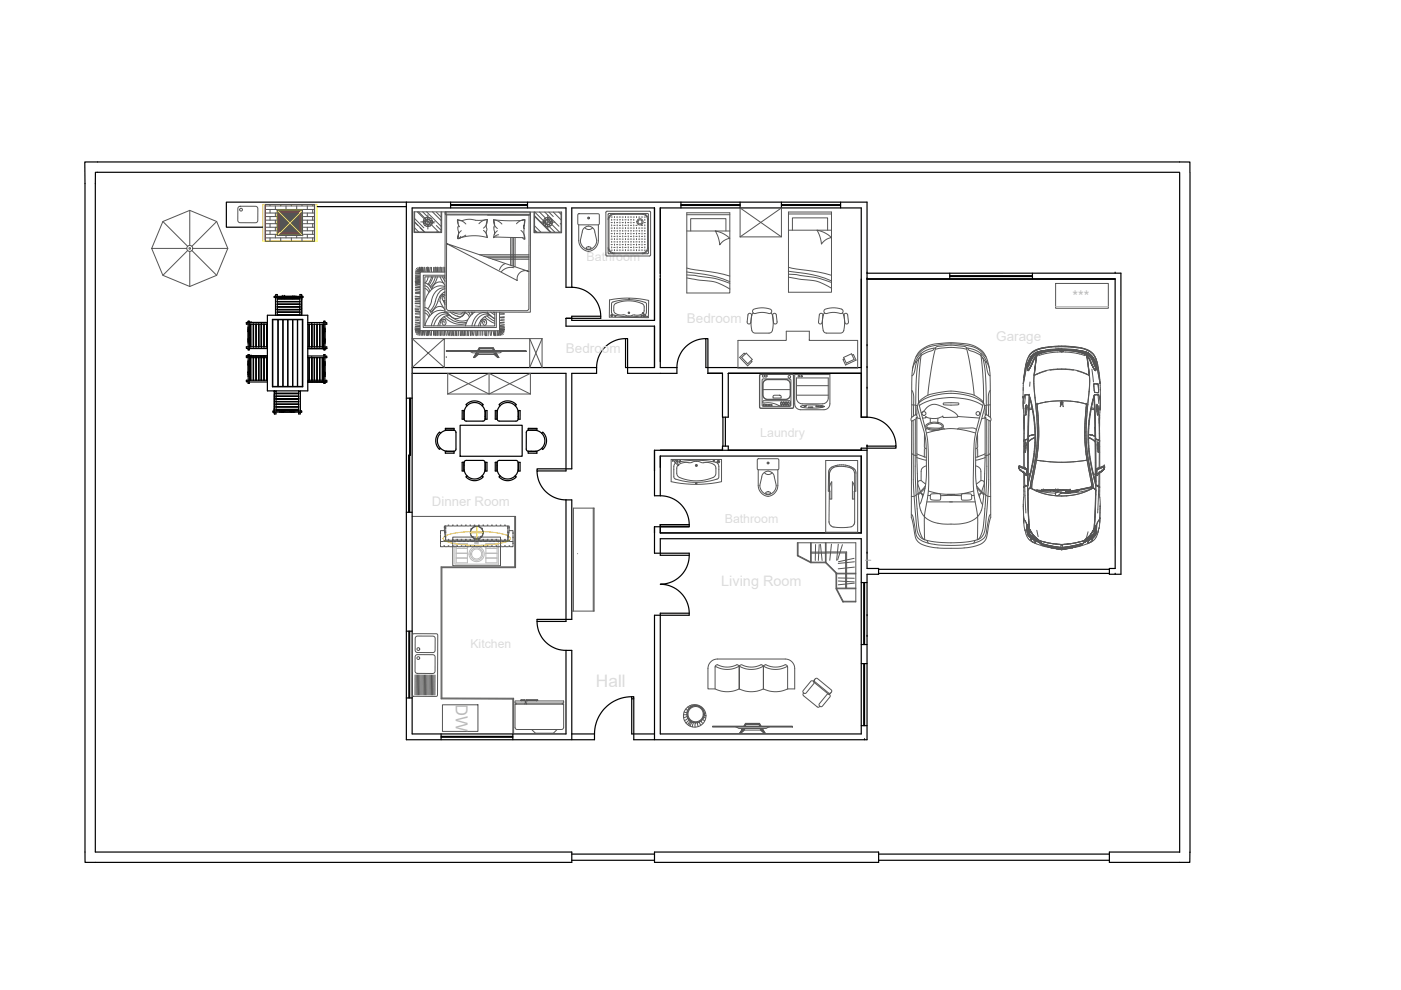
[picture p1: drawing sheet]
<svg xmlns="http://www.w3.org/2000/svg" width="297mm" height="210mm" viewBox="0 0 297 210" stroke-linecap="round" stroke-linejoin="round" font-family="sans-serif">
<defs><g id="words">
<text font-size="3.5" fill="#bababa" x="96.6" y="149.2" transform="rotate(90 96.6 149.2)">DW</text>
<text font-size="3.1" fill="#bababa" x="227.4" y="63.9">***</text>
<text font-size="2.9" fill="#dcdcdc" x="120" y="74.9">Bedroom</text>
<text font-size="2.6" fill="#dcdcdc" x="124.4" y="55.4">Bathroom</text>
</g></defs>
<!-- layer: Planta -->
<g fill="none" stroke="#000" stroke-width=".25">
<path d="M67.2 43.8h19M86.2 42.9h-38.2v5.3h7.7M86.2 42.9v113.9h39.8v-1.2M86.2 42.9h97.6v45.6M95.5 43.4h16.3h-16.3M95.5 43.6h16.3M95.5 42.9v1.2M111.8 42.9v1.2M121.2 44.1h17.6v23.8h-17.6v-.4h6.2a6.2 6.2 0 0 0-6.2-6.6zM140 59.2h.1M140 57.9h.1M140 58.5h.1"/>
<path d="M140 58.6h.1M140 44.1v33.8h3.5M140 44.1h42.6v44.4h1.2M140 44.1v13.8M140 59.2v17.5M144.4 43.4h12.5M144.4 43.6h12.5M144.4 42.9v1.2M156.9 42.9v1.2M165.7 43.4h12.5M165.7 43.6h12.5M165.7 42.9v1.2"/>
<path d="M178.2 42.9v1.2M183.8 59.2h.1M183.8 57.9h.1M183.8 57.9h53.9v63.9h-2.5v-1.3h1.2v-61.4l-52.6 .1M201.4 58.4h17.5M201.4 58.6h17.5M201.4 57.9v1.3M218.9 57.9v1.3M236.4 57.9h.1M87.4 79.2h32.6v20.7h-6.1a6.1 6.1 0 0 0 6.1 6.1M87.4 77.9h39.1M120 67.5v1.7h18.8v8.7h-6.2v-6.1a6.1 6.1 0 0 0-6.1 6.1"/>
<path d="M121.4 60.9h-1.4v-16.8h-32.6v111.5h32.6v-17.7M126.5 77.9v1.3h-5.3v20.2h-7.3v.5M127.4 67.1h-6.2v.4h-1.2h1.2M132.6 71.8h.5v7.4h10.4v-1.3M143.5 77.9a6.1 6.1 0 0 1 6.2-6.1v6.1h32.9M149.7 71.8h.4v7.4h3.1v9.3h1.2v-9.3h28.2M183.8 77.9h.1M183.8 73.3h.1M86.2 84.4h1.2M86.9 84.4v24.2M87 84.4v12.1h-.3v12.1M140 95.5h43.8"/>
<path d="M153.2 95.5h-14.4v9.6h1.2M153.3 88.5v6.1M153.8 88.5v6.1M183.8 82.3h.1M183.8 94.6h.1M183.8 94.6v25.9h2.5v1.3h-2.5v35h-49.4v-9.1h-.5M183.8 88.5a6.1 6.1 0 0 1 6.2 6.1h-6.2M190 94.6v.4h-7.4v.5h-28.2v-.9h-1.2v.9v-.5M86.2 108.6h1.2M120 106v25.8h-6.1a6.1 6.1 0 0 0 6.1 6.1M120 106h1.2v25.3h-7.3v.5M140 105.1a6.1 6.1 0 0 1 6.1 6.1h-6.1"/>
<path d="M140 111.2h6.1v.5h-6.1M140 105.1v-8.4h42.6v16.3h-42.6v-1.8M146.1 111.7h-7.3v5.6h7.3a6.2 6.2 0 0 1-6.1 6.6 6.1 6.1 0 0 1 6.1 6.5h-7.3v26.4M146.1 117.7h-6.1v-3.5h42.6v41.4h-42.6v-25.6h6.1M183.8 117.3h.1M86.2 133.8h1.2M86.7 133.8v14.2M86.9 133.8v14.2M120 137.9h1.2v18.9M182.6 123.5h1.2M182.6 136.7h1.2M183.1 123.5v13.2"/>
<path d="M183.3 123.5v13.2M183.8 134.9h.1M183.8 130.5h.1M186.3 121.6h48.9M186.3 120.7h48.9M236.4 121.8h.1M86.2 148h1.2M93.5 156.3h15.2M93.5 156.1h15.2M93.5 155.6v1.2M108.7 155.6v1.2M121.2 155.6h4.8"/>
<path d="M126 155.6a7.9 7.9 0 0 1 7.9-7.9v7.9h4.9M133.9 148.2h.5M182.6 140.7h1.2M182.6 153.9h1.2M183.1 140.7v13.2M183.3 156.8h.1M183.3 140.7v13.2M121.2 180.7v2.1M138.8 180.7v2.1M186.3 180.7v2.1M235.2 180.7v2.1"/>
</g>
<!-- layer: Moveis -->
<g fill="none" stroke="#545454" stroke-width=".21">
<path d="M32.2 52.7l2.3-5.7 5.7-2.4 5.7 2.4 2.4 5.7-2.4 5.7-5.7 2.3-5.7-2.3-2.3-5.7h7.4M34.5 47l5.3 5.2M39.8 53.1l-5.3 5.3M40.2 44.6v7.4M40.2 53.3v7.4M40.7 53.1l5.2 5.3M40.9 52.7h7.4M45.9 47l-5.2 5.2M50.6 43.9l.3-.2h3.3l.3 .2 .2 .3-.1 2.8-.4 .2-3.6-.1-.2-.4v-2.5zM56.2 43.4h10.5v7.7h-10.5zM56.2 48.9h2.6M56.2 43.7h10.5"/>
<path d="M56.2 44.4h10.5M56.2 45.2h2.6M56.2 45.9h2.6M56.2 46.7h2.6M56.2 47.4h2.6M56.2 48.2h2.6M56.2 49.7h2.6M56.2 50.4h10.5M57.3 43.4v.3M57.3 44.4v.8M57.3 45.9v.8M57.3 47.4v.8"/>
<path d="M57.3 48.9v.8M57.3 50.4v.7M58.4 43.7v.7M58.4 45.2v.7M58.4 46.7v.7M58.4 48.2v.7M58.4 49.7v.7M58.8 44.6h5.3v5.3h-5.3zM59.5 43.4v.3M59.5 44.4v.2M59.5 50.4v.7M60.6 43.7v.7"/>
<path d="M60.6 49.9v.5M61.8 43.4v.3M61.8 44.4v.2M61.8 50.4v.7M62.9 43.7v.7M62.9 49.9v.5M64 43.4v.3M64 44.4v.2M64 50.4v.7M64.1 48.9h2.6M64.1 45.2h2.6M64.1 45.9h2.6"/>
<path d="M64.1 46.7h2.6M64.1 47.4h2.6M64.1 48.2h2.6M64.1 49.7h2.6M65.2 43.7v.7M65.2 45.2v.7M65.2 46.7v.7M65.2 48.2v.7M65.2 49.7v.7M66.3 43.4v.3M66.3 44.4v.8M66.3 45.9v.8"/>
<path d="M66.3 47.4v.8M66.3 48.9v.8M66.3 50.4v.7M87.9 48.3l.9 .9M87.9 44.9v4.3h5.6v-4.3M87.9 47l2.1 2.2M87.9 47.1l.7 .7M87.9 46.3l2 2M88 59.7l1 .1-.9 .1h.9M88.1 59.7h.9M88.1 59.2l.9 .1M88.1 59.4h.9"/>
<path d="M88.1 59h.9M88.1 58.1h.9M88.1 58.5l.9 .1M88.1 58.4h.9M88.1 58.7h.9M88.1 57.7h.9M88.1 57.9l.9 .1M88.1 57.5l.9 .2M88.1 57.2l.9 .4M88.3 56.9l.5 .6M88.5 44.9l1.5 1.5M88.6 56.8l.3 .8"/>
<path d="M88.7 44.9l1.4 1.4M89 59.4l-.9 .1M89 59.6l-.9 .1M89 58.8l-.9 .1M89 56.7v.9l-.2-.9M89 56.6l.1 1M89.1 48.3l.8 .9M89.2 47h3M89.3 56.7l-.1 .9 .1-.9M89.5 56.7v.9v-.9M89.6 56.7v.9v-.9M89.6 44.9l1.2 1.2-.2 .4"/>
<path d="M89.7 47.2l.5 .1M89.8 47.3h.5M89.8 46.7l.4 .3M89.8 46.6l.4 .3M89.9 56.7l-.1 .9M90.1 56.7v.9M90.2 46.2l.1 .5M90.3 46.7l.3 .3M90.3 46.2l.1 .4M90.4 56.7l-.1 .9M90.4 46.6l.8 .7M90.4 47.5l-.4 .2"/>
<path d="M90.5 44.9l3 3.1M90.5 47.5l-.4 .3M90.5 57.6v-.9l.2 .9M90.7 56.6l.1 1M90.7 45.5v3.1M90.7 47.6l-.2 .4M90.8 58.7a1.65 1.65 0 0 1-.7 1.3 1.96 1.96 0 0 1 1.4 1.4 1.71 1.71 0 0 1 2.5-1.4M90.8 47.6l-.1 .4M90.9 56.7v.9M90.9 46.1l-.2 .4M91.1 47.5v.4M91.1 47.4l.2 .5"/>
<path d="M91.2 46.8h.5M91.2 56.7l-.1 .9M91.2 46.8l.5 .1M91.2 47.2l.4 .3M91.2 47.1l.4 .3M91.3 46.3l-.4 .3M91.4 56.7l.1 .9v-.9M91.4 46.4l-.4 .2M91.5 47.7l1.5 1.5M91.5 58.7l-.8 1.6M91.5 46.8l.5 .5M91.7 44.9l1.8 1.8"/>
<path d="M91.8 58.7l-.3 .8-.6 .9M91.9 56.7v.9M92.2 56.7v.9M92.3 58.7l-.6 1.4-.5 .6M92.3 56.6l.1 1M92.5 56.7v.9M92.5 47.8l1 1M92.5 45l1 1M92.6 49.1l.1 .1M92.7 56.6l.1 1M92.7 58.7l-.5 1.3-.9 .9M92.9 56.7v.9"/>
<path d="M93.1 56.7v.9M93.3 58.7l1 1.8M93.4 56.6l.1 1M93.6 56.7v.9M93.6 44.9v4.4h-5.8v-4.4l31.3 .1v4.4l-5.9-.1v-4.3M93.8 58.7l.5 .9M93.9 56.7v.9M94.1 56.6l.1 1M94.2 58.7l.2 .3M94.3 56.7v.9M94.4 58.7h-4.3v10.4h14.8v-2.9M94.4 58.4h-4.6l-.1 11h15.5v-3.2"/>
<path d="M94.4 57.7h-5.3v12.4h16.8v-3.9M94.4 44.9l-.1 21.3h18.1l.1-21.2M94.5 44.9h-.1v.5l.3 .2M94.5 44.9l17.9 .1v.4h-17.9zM94.6 51.6l17.5 6a1.73 1.73 0 0 0-1.8 .2 1.73 1.73 0 0 0-.6 1.7zM94.7 45.6v19.7l.1 .4 .4 .1 16.4 .1 .4-.2 .1-.3 .1-19.8M94.7 45.6h17.5M97.2 47.4l-.2-.8 .8 .2a4.8 4.8 0 0 1 3.1-.1l2.4-.2-.2 1.3 .1 2.4M97.2 47.7a2.47 2.47 0 0 0 0 1.8l-.1 1.1 .1-1.1 .6-.6M98.8 49.9l-1.7 .7 .3-.1 .3-.4M98.8 47.5l-.8-.6-1-.3 .1 .8 .3 .7M101.5 47.4l.8-.6 1-.3-.1 .9-.7 1"/>
<path d="M101.6 54h10.5M102.5 48.8l.6 .7 .2 .9a10.1 10.1 0 0 0-6.2 .2M102.6 54.3h9.5M103.5 54.6h8.6M104.4 55h7.7M105.4 48.9l-.5 .7-.3 .8 .4-.1 5.9 .1M105.7 49.8l-.4 .1-.6 .4M106.4 47.5l-.8-.6-1-.3 .3 .8-.2 1.1 .1 1.3M107.1 55.9l-.8 .6-.4 .7M108.3 50.4v5.8M108.6 50.4v6M108.9 50.4v6.1"/>
<path d="M109 56.8a2.68 2.68 0 0 0-2.7 .8M109.2 50.4v6.2M109.5 47.4l.8-.6 1-.2a19.7 19.7 0 0 1-6.7 0l.3 1.2 .5 .6M110.5 48.9l.7 .9 .1 .9h-.2M111.1 48.5v.9l.2 1.3-.5-.3M111.3 46.6l-.1 .9-.2 .6 .1 .4zM112.5 45.3l-.3 .3M113.3 48.7l.6 .5M113.3 48.9l.4 .3M113.3 47.9l1.4 1.3M113.3 45v4.2h5.6l.1-4.2M113.3 45.7l3.5 3.5"/>
<path d="M113.3 45.9l3.4 3.3M113.4 45l1.8 1.8M114.4 45l1.3 1.2M114.6 47.1h3M115.3 46.9l.2 .2M115.4 46.4l.5 .2M115.5 45l3 3M115.5 46.3l.4 .3M115.6 47.1l-.4 .3M115.6 47.2l.4 .4 .2 .5M115.6 47.2l-.3 .4M115.6 46.9l-.4 .1"/>
<path d="M115.7 46.8h-.5M115.7 47.4l-.1 .5M115.8 47.5l-.1 .5M116 46.1l.2 .5M116 46.6l.7 .6M116.1 46.1l.2 .5M116.1 47.6l.2 .5M116.1 45.6v3M116.3 47.6l.5 .3M116.4 45l.9 .9M116.4 47.5l.4 .3M116.4 48l1.2 1.2"/>
<path d="M116.6 46.2l-.1 .5M116.7 46.3l-.1 .5M117 47.6l1.6 1.6M117 46.6l-.3 .4M117.1 46.8l-.4 .3M117.1 47.4h-.5M117.1 47.2l-.5 .1M117.3 45l1.6 1.6M118.5 45l.5 .5M118.8 47.4l.1 .1M122.6 45.4l4.3-.1 .2 .3-.1 1.9-.2 .2h-4.1l-.2-.3zM122.7 47.7v3.3a2.1 2.1 0 0 0 2.1 2.3 2.1 2.1 0 0 0 2.1-2.3v-3.3"/>
<path d="M123.7 48.5a1.33 1.33 0 0 1 1.5-.5 1.33 1.33 0 0 1 .9 1.2l.4 1.8a1.81 1.81 0 0 1-2.3 1.8 2.02 2.02 0 0 1-1.2-1.8l.5-2.1zM124 48.3a1.04 1.04 0 0 0 1.6 0M124.3 52.5a.57 .57 0 0 1 1 .2 .57 .57 0 0 1-1-.2zM124.7 46.2l.1 .1zM128.5 44.9h9.4v9.3h-9.4zM128.9 52.5a1.31 1.31 0 0 0 1.3 1.3M129 45.3h8.4v8.5l-8.4-.1zM129.4 45.8l.8-.4h6a1.12 1.12 0 0 1 1.1 1.2v5.9a1.12 1.12 0 0 1-1.1 1.1h-6a1.12 1.12 0 0 1-1.1-1.1v-5.9zM129.6 46h.2M129.6 47.2h.2M129.6 48.4h.2M129.6 49.5h.2"/>
<path d="M129.6 50.7h.2M129.6 51.9h.2M129.6 53h.2M129.7 46.5v.2M129.7 47.7v.2M129.7 48.8v.3M129.7 50v.2M129.7 51.2v.2M129.7 52.3v.3M130.2 52.5h.2M130.2 51.3h.2M130.2 50.1h.2"/>
<path d="M130.2 48.9h.2M130.2 47.8h.2M130.2 46.6h.2M130.2 45.3a1.31 1.31 0 0 0-1.3 1.3M130.3 45.9v.2M130.3 47.1v.2M130.3 48.2v.3M130.3 49.4v.3M130.3 50.6v.2M130.3 51.7v.3M130.3 52.9v.3M130.7 46h.3"/>
<path d="M130.7 47.2h.3M130.7 48.4h.3M130.7 49.5h.3M130.7 50.7h.3M130.7 51.9h.3M130.7 53h.3M130.9 46.5v.2M130.9 47.7v.2M130.9 48.8v.3M130.9 50v.2M130.9 51.2v.2M130.9 52.3v.3"/>
<path d="M131.3 52.5h.3M131.3 51.3h.3M131.3 50.1h.3M131.3 48.9h.3M131.3 47.8h.3M131.3 46.6h.3M131.4 45.9v.2M131.4 47.1v.2M131.4 48.2v.3M131.4 49.4v.3M131.4 50.6v.2M131.4 51.7v.3"/>
<path d="M131.4 52.9v.3M131.9 46h.3M131.9 47.2h.3M131.9 48.4h.3M131.9 49.5h.3M131.9 50.7h.3M131.9 51.9h.3M131.9 53h.3M132 46.5v.2M132 47.7v.2M132 48.8v.3M132 50v.2"/>
<path d="M132 51.2v.2M132 52.3v.3M132.5 52.5h.2M132.5 51.3h.2M132.5 50.1h.2M132.5 48.9h.2M132.5 47.8h.2M132.5 46.6h.2M132.6 45.9v.2M132.6 47.1v.2M132.6 48.2v.3M132.6 49.4v.3"/>
<path d="M132.6 50.6v.2M132.6 51.7v.3M132.6 52.9v.3M133.1 46h.2M133.1 47.2h.2M133.1 48.4h.2M133.1 49.5h.2M133.1 50.7h.2M133.1 51.9h.2M133.1 53h.2M133.2 46.5v.2M133.2 47.7v.2"/>
<path d="M133.2 48.8v.3M133.2 50v.2M133.2 51.2v.2M133.2 52.3v.3M133.7 52.5h.2M133.7 51.3h.2M133.7 50.1h.2M133.7 48.9h.2M133.7 47.8h.2M133.7 46.6h.2M133.8 45.9v.2M133.8 47.1v.2"/>
<path d="M133.8 48.2v.3M133.8 49.4v.3M133.8 50.6v.2M133.8 51.7v.3M133.8 52.9v.3M134.2 46h.3M134.2 47.2h.3M134.2 48.4h.3M134.2 49.5h.3M134.2 50.7h.3M134.2 51.9h.3M134.2 53h.3"/>
<path d="M134.4 46.5v.2M134.4 47.7v.2M134.4 48.8v.3M134.4 50v.2M134.4 51.2v.2M134.4 52.3v.3M134.8 52.5h.3M134.8 51.3h.3M134.8 50.1h.3M134.8 48.9h.3M134.8 47.8h.3M135 45.9v.2"/>
<path d="M135 48.2v.3M135 49.4v.3M135 50.6v.2M135 51.7v.3M135 52.9v.3M135.4 46h.3M135.4 48.4h.3M135.4 49.5h.3M135.4 50.7h.3M135.4 51.9h.3M135.4 53h.3M135.5 48.8v.3"/>
<path d="M135.5 50v.2M135.5 51.2v.2M135.5 52.3v.3M136 52.5h.2M136 51.3h.2M136 50.1h.2M136 48.9h.2M136 47.8h.2M136.1 45.9v.2M136.1 48.2v.3M136.1 49.4v.3M136.1 50.6v.2"/>
<path d="M136.1 51.7v.3M136.1 52.9v.3M136.2 45.3a1.31 1.31 0 0 1 1.3 1.3M136.6 46h.2M136.6 47.2h.2M136.6 48.4h.2M136.6 49.5h.2M136.6 50.7h.2M136.6 51.9h.2M136.6 53h.2M136.7 46.5v.2M136.7 47.7v.2"/>
<path d="M136.7 48.8v.3M136.7 50v.2M136.7 51.2v.2M136.7 52.3v.3M137.5 52.5a1.31 1.31 0 0 1-1.3 1.3M145.6 57.7a31.5 31.5 0 0 1 9.1 2M145.6 45.1h9.1v17h-9.1zM145.6 56.8l6.4 1.1 2.7 .6M145.6 49h9.1M145.6 45.5h9.1M145.6 58.9l2.8 .5a10.4 10.4 0 0 1 6.4 1.9M145.6 58.3l2.5 .3a19 19 0 0 1 6.6 1.5"/>
<path d="M146.4 49v-2.6h7.5v2.6M151.7 49l1.4 .4 1.6 1.1a3.1 3.1 0 0 0-2.1 1.4l-.3-1.5zM156.9 50.2l8.8-6.1v6.1zM156.9 50.2v-6.1l8.8 6.1M167.1 57.5a31.5 31.5 0 0 1 9.2 2.1M167.2 45h9.1v17h-9.1zM167.2 56.7l6.4 1 2.7 .7M167.2 48.8h9.1M167.2 45.4h9.1M167.2 58.8l2.7 .5a10.5 10.5 0 0 1 6.4 1.8M167.2 58.1a27 27 0 0 1 9.1 1.8M168 48.8v-2.6h7.5v2.6"/>
<path d="M173.2 48.8l1.5 .5 1.6 1.1a3.1 3.1 0 0 0-2.1 1.4l-.3-1.6zM87.4 79.2v4.3M88 62.9l1 .1M88 63.2l1 .1M88 69.8h1h-1M88 69.2h1M88 68.9l1 .1M88.1 67.6h.7M88.1 68.4h.9M88.1 67.1l.9 .1M88.1 67.3h.9M88.1 66h.9"/>
<path d="M88.1 66.6h.9M88.1 64.9l.9 .1M88.1 65.7h.7M88.1 64.4h.9M88.1 63.5l.9 .1M88.1 63.8h.9M88.1 62.8l.9 .1M88.1 62.2l.9 .1M88.1 62h.9M88.1 61.6l.9 .2M88.1 61.3h.9M88.1 60.1l.9 .1"/>
<path d="M88.1 60.6l.9 .1M88.1 60.3h.9M88.1 70.3l.9-.2-.9 .4M88.8 70.2l-.5 .7M88.8 65.6l-.8 .1M88.9 67.9l-.9 .1M88.9 65.3l-.9 .1M88.9 70.2l-.4 .8M88.9 70l-.9 .1M89 68.6l-1 .1M89 70.2l-.2 .9M89 69.9h-.9"/>
<path d="M89 69.7h-1M89 69.3l-1 .1M89 63.2l-.9 .1M89 60.9l-.9 .1h.9M89 61.4l-.9 .1M89 66.3l-.9 .1M89 64.3h-1M89 63.9l-1 .1M89 60.3l-.9 .1M89 70.2v.9M89.2 70.2l.1 .9M89.4 70.2v.9"/>
<path d="M89.6 70.2v.9M89.8 70.2l.1 .9M90 70.2v.9M90.1 66.4a1.25 1.25 0 0 1 .8 .8M90.1 65.2a1.93 1.93 0 0 1 1.4 1.4 1.71 1.71 0 0 1 2.5-1.4M90.1 60.6a1.45 1.45 0 0 1 1 1.2M90.1 65.8a1.45 1.45 0 0 1 1 1.1M90.1 61.2a1.25 1.25 0 0 1 .8 .8M90.3 70.2l.1 .9M90.5 70.2v.9M90.6 70.2l-.1 .9M90.7 70.2v1"/>
<path d="M90.8 70.2v.9M91.1 70.2l.1 .9M91.3 71.1l.2-.9v.9M91.5 63.9l-.8 1.6M91.9 70.2v.9M92.2 70.2v.9M92.4 70.2l-.1 1M92.5 70.2v.9M92.8 70.2l-.1 1M92.9 70.2v.9M93.1 70.2v.9M93.3 62.9a.67 .67 0 0 1 1-.3 1.03 1.03 0 0 0-.9 .6 1.03 1.03 0 0 0 .1 1.1l.8 1.4"/>
<path d="M93.4 70.2v1M93.6 70.2v.9M93.7 63.2l.3-.4 .2 .5M93.7 63.2l.3 .5h.3M93.9 70.2v.9M94 63.7l.3 .9M94.1 67.1a4.8 4.8 0 0 0 4.7 1.5M94.1 63.8l.2 .4M94.1 62l.2 .1M94.2 70.2l-.1 1M94.3 70.2v.9M94.3 66a3.1 3.1 0 0 0-3.9 2.2l-.3 .9"/>
<path d="M94.3 60.8a3.1 3.1 0 0 0-3.9 2.2l-.3 .9M94.3 61.1a2.52 2.52 0 0 0-2.6 2l-.2 .8M94.3 61.3a2.79 2.79 0 0 0-2 2.6l-.6 1.4-.5 .6M94.3 61.9a3.5 3.5 0 0 0-1.6 2.5l-.8 1.2-.6 .5M94.4 67.8a.95 .95 0 0 0-1.1 1.3M94.4 67.8l.1 .2a.65 .65 0 0 1-.4 1l-.3-.3v-.6h.3l.1 .4M94.4 67.8a.68 .68 0 0 0-1.1 .3M94.5 70.2l.1 .9M94.6 75.8h.1M94.6 74.3h17v.2h-17zM94.6 67a4.6 4.6 0 0 0 4.3 1.3M94.7 66.2l.6 .6"/>
<path d="M94.9 70.2l-.1 .9M95 70.2l.1 .9M95.1 66.7a2.19 2.19 0 0 0-3.3 1.3l-.4 1.1M95.3 66.8a2.27 2.27 0 0 0-3.1 1.5l-.2 .8M95.3 66.8a3.4 3.4 0 0 0 3.9 1M95.4 70.2l-.1 .9M95.5 67a2.27 2.27 0 0 0-2.7 2.1M95.5 66.2l.6 .5 1.1 .4M95.5 70.2l-.1 1M95.8 70.2l-.1 1M95.9 70.2v.9M96.2 70.2l-.1 1"/>
<path d="M96.5 70.2v1M96.6 70.2v.9M96.8 70.2v1M97.2 70.2l-.1 1M97.3 70.2v.9M97.7 70.2l-.1 1M97.8 70.2v.9M98 70.2v1M98.1 70.2v.9M98.2 66.2a1.59 1.59 0 0 1-2.2 0M98.4 71.1l.1-.9v.9M98.4 70.2l-.1 1"/>
<path d="M98.5 66.4a1.16 1.16 0 0 1 1 .8M98.6 66.2a1.85 1.85 0 0 1-1.4 1.3 1.85 1.85 0 0 1-1.9-.7M98.6 66.2l-.7 .9M98.6 66.2a1.16 1.16 0 0 1-1.7 .8M98.7 70.2v.9M99.1 70.2l-.1 1M99.2 70.2v.9M99.3 66.2l.5 .8M99.4 70.2v1M99.8 70.2l-.1 1M99.9 70.2v.9M99.9 66.2l.2 .4 .2-.4"/>
<path d="M100.1 70.2l.1 .9M100.5 70.2l-.1 .9M100.7 66.2a4.8 4.8 0 0 0-2 2.9M100.8 70.2v.9M101 74.8l-.6 1 1.2-1h3l1.2 1h-.3l-.7-.6h-3.4l-.7 .6h-.3l.6-1M101.1 70.2v1M101.2 74.8l-.3 .6M101.2 70.2v.9M101.2 74.8l-.2 .5M101.3 74.3l.3-.6h3l.3 .6M101.3 74.3l.3-.5h2.9l.4 .5M101.4 74.8l-.8 .9"/>
<path d="M101.5 74.3l.2-.4h2.8l.2 .4-.2-.3h-2.8l-.2 .3M101.6 70.2v.9M101.6 73.7v.1M101.7 73.9v.1M101.9 70.2v.9M102.3 70.2v.9M102.7 70.2v.9M102.7 67.2l.9 .7 1.3 .7M103 67.8a.95 .95 0 0 0-1.1 1.3M103 67.8l.1 .2a.65 .65 0 0 1-.4 1l-.3-.3v-.6h.3l.1 .4M103 67.8a.68 .68 0 0 0-1.1 .3M103 70.2l-.1 1"/>
<path d="M103.2 70.2v1M103.2 67l1.7 1.1M103.3 66.2l.6 .7M103.5 70.2v1M103.7 79.2v4.3M103.7 66.7a2.19 2.19 0 0 0-3.3 1.4l-.3 1M103.9 66.8a2.27 2.27 0 0 0-3.1 1.5l-.2 .8M103.9 70.2l.1 .9M104 66.2l.9 .5M104.1 67a2.27 2.27 0 0 0-2.7 2.1M104.3 70.2l-.2 .9M104.5 73.9v.1"/>
<path d="M104.6 70.2l.1 .9M104.6 73.7l-.1 .1M104.6 66.2l.3 .2M104.8 74.8l.8 .9M104.9 70.2l-.1 1M104.9 67.5l-1-.6 1 .7M104.9 74.8l.3 .5M105 74.8l.3 .6M105.1 70.2l-.1 1M105.1 74.8l.7 1-.6-1M105.4 70.2v1M105.5 70.2v.9"/>
<path d="M105.8 70.2l-.1 .9M105.9 70.2l.1 .9M106 70.2l.1 .9M106 70.2l.8 .4M106 67.3h.9M106 66.6h.9M106 66.3l.9 .2M106 69.7l1 .1M106 69.9l.9 .1M106 69.8h1M106 69.3h.9M106 69.4h1"/>
<path d="M106 68.4h.9M106 68.7l.9 .1M106 70.2l.4 .8M106.1 68h.8M106.2 70.3l.5 .6M106.2 67.7h.7M106.7 74.5l-.8 .3h-5.6l-.7-.3M106.9 69.8h-.9h.9M106.9 70l-.9 .1 .9 .2M106.9 68.9l-.9 .1M106.9 67.2l-.9 .1M112.3 71.8v6.1l2.6-6.1v6.1z"/>
<path d="M114.9 71.8h-27.5l6.8 6.1v-6.1l-6.8 6.1M129.2 63.6a19.6 19.6 0 0 1 8.3 .1v3.7l-8.3-.2zM133.3 66.3l.1 .1zM136 66.9v.3l-.1-.1zM136.3 66.4h.1M136.4 66.3l.5 .6v.3l-.3-.1-.3-.7M136.4 66.4l.2-.5-.1-1.2a5.9 5.9 0 0 0-4.9-.7l-1.3 .5-.1 .3-.1 1a1.6 1.6 0 0 0 2.2 .9 2.42 2.42 0 0 0 2.1 .1 2.31 2.31 0 0 0 1.9-.3M136.5 66.9l-.4 .1M136.8 66.8l.3-.6v-1.8a6.6 6.6 0 0 0-4.4-.9l-2.1 .3-.9 .4-.1 1.9 .2 .5a9.3 9.3 0 0 0 5.3 .5l.9-.1M136.9 66.9l-.3 .2M156.5 72.2h10.2v-2h4.9v2h10.2v5.8h-25.3zM157.3 75.8l.9-.9 1.3 1.3-1 .9z"/>
<path d="M158 75.1l-.2-.2-1 .9 1.7 1.8 1-1-.2-.2M158.7 66.6a.39 .39 0 0 1 .4-.1 .39 .39 0 0 1 .3 .4l-.2 1.5a.39 .39 0 0 1-.5 .3 .39 .39 0 0 1-.3-.4zM159.7 65.7a4.2 4.2 0 0 1 3.9 .1 .49 .49 0 0 1-.1 .5 .49 .49 0 0 1-.5 .2 7.1 7.1 0 0 0-3.2-.1l-.2-.2zM159.7 66.4a4.5 4.5 0 0 0-.3 3.7l.3 .4 .4 .1h3l.4-.1a5.1 5.1 0 0 0 .1-4l-.1-.1M161.1 79.5l.2-.2h6.7l.2 .2 .1 6.8-.1 .2h-7.1l-.1-.2zM161.2 79.5h6.9v7h-6.9zM163.9 66.5l.4-.1 .3 .3 .2 1.6a.39 .39 0 0 1-.4 .4 .39 .39 0 0 1-.4-.3l-.2-1.5zM168.5 79.4h7.5v6.2a1.25 1.25 0 0 1-1.3 1.3h-5a1.25 1.25 0 0 1-1.2-1.3zM171.6 72.2h.1M173.8 66.6a.39 .39 0 0 1 .5-.1 .39 .39 0 0 1 .2 .4l-.2 1.5a.39 .39 0 0 1-.4 .3 .39 .39 0 0 1-.4-.4zM174.8 65.7a4.2 4.2 0 0 1 3.9 .1 .48 .48 0 0 1-.1 .5 .48 .48 0 0 1-.5 .2 7.1 7.1 0 0 0-3.2-.1l-.2-.2zM174.8 66.4a4.5 4.5 0 0 0-.3 3.7l.3 .4 .5 .1h2.9l.4-.1a5.1 5.1 0 0 0 .1-4l-.1-.1"/>
<path d="M178.9 75.8l1.6-.8 .6 1.2-1.7 .8zM179.1 66.5l.3-.1 .3 .3 .2 1.6a.39 .39 0 0 1-.3 .4 .39 .39 0 0 1-.5-.3l-.1-1.5zM180.7 75.3l.2-.1 .6 1.2-2.2 1-.6-1.2 .3-.1M193.4 78.5a5.7 5.7 0 0 1 2.3-4.6 7.6 7.6 0 0 1 4.5-1.2 13.2 13.2 0 0 1 7 1 4.4 4.4 0 0 1 2.4 3.4 20.7 20.7 0 0 1 .4 6.4v5M193.4 78.5l-.1 10M193.4 78.5a5.2 5.2 0 0 1 3.6-4.5l1.4-.2-.8 3.7-.9 6.3M194.2 75.7a5.5 5.5 0 0 1 4.3-2.5 15.2 15.2 0 0 1 8.9 .9l1.6 1.6M194.3 76.7l-.3 1.6a1.48 1.48 0 0 1-.7 1.4M195 75.8a22.6 22.6 0 0 0-.8 7.6l-.1 4.5 .3-.1a3.4 3.4 0 0 1 2.6-4.1 13.7 13.7 0 0 1 10.1 .4l1 .7 .4 .5 .3 1.2 .1 1.3 .1 .1a72.7 72.7 0 0 0-.2-9.9l-.5-2.2M195.3 74.9v.5a64.5 64.5 0 0 0-.5 10.1M198 73.8a.88 .88 0 0 1-1 .7 3.8 3.8 0 0 0-2.7 2.2l-.3 .1M198.3 74a17.5 17.5 0 0 1 6.5 0h.1"/>
<path d="M198.4 73.8l.1-.2a12.5 12.5 0 0 1 6.3 0l.1 .2M204.9 73.8l1 4.9 .6 5.1M204.9 73.8a5.1 5.1 0 0 1 4.7 3.8l.2 .9M205.2 73.8a.88 .88 0 0 0 1 .7 3.8 3.8 0 0 1 2.7 2.2l.3 .1M208 74.9l.5 6.8v3.8M208.9 76.7l.1 .4a4.4 4.4 0 0 0 .7 2.5l.2 .1M217.1 80h.1M217.5 77.4l-.4 2.6M217.5 77.4l-.4 2.7M217.7 77.5l-.7 3.7M217.7 77.5l-.7 3.8M217.8 78.1v.3"/>
<path d="M217.8 78.4l.1 .2M217.8 78.3l.1 .3M217.8 78.1v.1M217.8 78.2l.1 .2M217.9 77.8h.1M217.9 78.4h.1M217.9 77.7l-.1 .5M217.9 78.4v.1M217.9 77.8l-.1 .3M217.9 76.9v.1M217.9 78.5h.1M217.9 78.5v.1"/>
<path d="M217.9 77.4h.1M217.9 77.4v.4M217.9 76.9h.1M218 78.6h.1M217.9 78.6h.1M218 77.4v1.2M218 76.8l-.3 .7M218 77l-.1 .4M218 77v.4M218 78.5v.1M218.1 76.7l-.1 .1M218.1 76.7l-.4 .8"/>
<path d="M218.1 76.7l-.1 .3M218.1 77.3l.1-.1-.2 .5M218.1 77.3l-.1 .4M218.1 76.6h.1M218.1 75.6l-.6 1.8M218.1 78.5h.1M218.1 76.6l-.1 .2M218.1 78.5l.1-.2-.1 .2M218.1 76.6l-.1 .4M218.1 78.5l-.1 .1M218.2 77.2v.2M218.2 76.9l-.1 .4"/>
<path d="M218.2 78.3l-.2 .2M218.2 78.4l-.3 .2M218.2 77l-.1 .1M218.2 77v.2M218.2 76.3l-.1 .3M218.2 77.4l-.1 .3M218.2 77.1v.1M218.2 77.1l.1 .1M218.2 76.4l-.1 .2M218.2 76.6v.3M218.2 76.9v.1M218.2 76.8v.1"/>
<path d="M218.3 76.3l-.3 1M218.3 76.9l-.1 .2M218.3 76.9l.1 .1M218.3 76.7v-.1l-.1 .2M218.3 77.2l-.1 .2M218.3 76.8h-.1M218.3 76.8h.1M218.3 76.6h-.1M218.3 76.8v.1M218.3 76.8l-.1 .4M218.3 76.4l-.1 .2M218.3 76.4h.1"/>
<path d="M218.3 76.1l-.1 .3M218.3 75.2a11.2 11.2 0 0 0-1.2 4.7M218.3 76.7v.1M218.3 76.7h.1M218.3 76.6v.2M218.3 76.6h.1M218.4 76.5l-.1 .1M218.4 76.7l-.1 .1M218.4 76.7l.1 .1M218.4 76.4l-.1 .2M218.4 76.4h.1M218.4 77.9v.1"/>
<path d="M218.4 77.9l-.2 .4M218.4 76.5v.1M218.4 76.3v.1M218.4 76.5v.2M218.4 76.5l.1 .1M218.4 77.9l-.2 .5M218.4 77.9l-.3 .6M218.4 75.8l-.3 .8M218.4 75.8l-.1 .3M218.5 76.8l-.2 .4M218.5 76h.1M218.5 76l-.1 .2"/>
<path d="M218.5 76.2l-.1 .2M218.5 76.2h-.1M218.5 76l-.2 .4M218.5 76.3l-.1 .2M218.5 76.3h.1M218.5 76.3l.1 .1M218.6 77.7l-.2 .2M218.6 76l-.1 .2M218.6 76h-.1M218.6 75.8h.1M218.6 75.8l-.1 .2M218.6 76.4l-.1 .4"/>
<path d="M218.6 75.6l-.1 .2M218.7 76.1h-.1M218.7 76.1l-.2 .2M218.7 76.1l.1 .1M218.7 75.8l-.2 .2M218.7 75.6l-.5 .8M218.7 77.4l-.3 .5M218.7 75.8h.1M218.8 75.6l-.1 .2M218.8 75.9h.1M218.8 75.9l-.1 .2M218.8 75.9l.1 .1"/>
<path d="M218.8 75.6h.1M218.9 75.6l-.3 .4M218.9 76l-.3 .4M218.9 75.4l-.6 .9M218.9 75.9l-.6 1.4M218.9 75.7l-.1 .2M218.9 75.7h.1M218.9 75.7h.2M219 75.4l-.2 .2M219 75.4h.1M219 76.9l-.3 .5M219 75.3l-.6 1-.3 .9 .5-1.2"/>
<path d="M219 75.4l-.1 .2M219.1 75.5h.1M219.1 75.1l-.7 .7M219.1 75.5l-.2 .2M219.1 75.5l.1 .1M219.1 75.1l-.5 .5M219.1 75.1l-.4 .5M219.1 75.2l-.1 .2M219.1 75.2h.1M219.1 75.1l-.2 .3M219.2 75.3l-.2 .1M219.2 75.2h.1"/>
<path d="M219.2 75.6l-.3 .4M219.2 79.6l.3-1.8a20.8 20.8 0 0 0-.1 5.9l.1 .7M219.3 75.3v.1M219.3 75.3l-.2 .2M219.3 75.3l.1 .1M219.3 79.5h.1M219.3 79.6h.1M219.4 75.1l-.2 .1M219.4 75.4l-.2 .2M219.4 75.1l-.3 .1M219.4 75.1h.1M219.4 75.9l-.8 1.8"/>
<path d="M219.4 75.9l-.7 1.5M219.5 74.4l-1 .6-.4 .6M219.5 74.9l-.4 .2M219.5 74.9l-.9 .7M219.5 74.4l-.7 .4-.7 .8M219.5 75.2l-.2 .1M219.5 75.2h-.1M219.5 75.2h.1M219.5 74.9h.1M219.5 75.2l-.1 .2M219.5 74.9l-.5 .4M219.6 75l-.2 .1"/>
<path d="M219.6 74.9h.1M219.6 76.8h.1M219.6 74.9l-.6 .5M219.6 75h.1M219.6 75l-.8 .9-.5 .8M219.6 75l-.1 .2M219.6 75.6h.1M219.6 75v.1M219.6 75.8l-.1 .1M219.6 76.3l-.1 1.5M219.6 75l-1 1M219.7 75v.1"/>
<path d="M219.7 76.3l-.4 3.2M219.7 75.8v.2a23 23 0 0 0-.3 8.3M219.7 75.5l-.3 .5M219.7 75.1l-.2 .1M219.7 75.5l-.3 .4M219.7 75.8l-.1 .5M219.7 75.4l-.3 .5M219.7 74.8l-.2 .1M219.7 74.8h.1M219.7 74.9h-.1M219.8 75.7l-.1 .6M219.8 75.7l-.5 3.8"/>
<path d="M219.8 74.8l-.2 .1M219.8 75.5v.2M219.8 74.7l-.3 .2M219.8 74.9h.1M219.8 74.9l-.1 .1M219.9 74.1l-.8 .4-.8 .7M219.9 75.2l-.5 .7M219.9 74.9l-.2 .2M219.9 75.2l-.2 .3M219.9 75.2l-.2 .6M219.9 75.2h.1M219.9 74.8l-.3 .2"/>
<path d="M219.9 74.8h-.2M219.9 74.7l.1 .1M220 74.8h.1M220 74.8l-.4 .2M220 75.2h.1M220 74.8h-.2M220 74.7l-.3 .1M220 74.7h-.1M220 75.1l-.1 .1M220 75.1h.1M220.1 74.8l-.3 .1M220.1 74.8l-.2 .1"/>
<path d="M220.1 74.7l-.1 .1M220.2 74.7h-.3M220.2 74.7h.1M220.2 74.7h.1h-.2M220.2 74.7l-.2 .1M220.2 75l-.5 .5M220.2 75l-.2 .1M220.2 74.7l-.3 .1M220.2 74.7h-.1M220.2 75.4a15.7 15.7 0 0 1 9.8 0M220.2 74.6l-.2 .1M220.2 74.6v.1"/>
<path d="M220.3 74.5l-.8 .4M220.3 74.7l-.2 .1M220.3 74.6l-.5 .1M220.3 74.6l-.8 .3 .3-.2M220.3 73.9l-.4 .2M220.3 74l-.8 .4M220.4 74.6l-.2 .1M220.4 74.8l-.2 .2M220.4 74.8h.1M220.4 74.6h.1M220.4 74.9l-.4 .3M220.5 74.6l.2-.1-.9 .2"/>
<path d="M220.5 74.6h-.3M220.5 74.6h-.1M220.5 74.6l-.3 .1M220.5 74.6l-.2 .1M220.7 74.6h-.3M220.8 74.6l-.4 .2M220.9 74.4l-.6 .1M221 74.4l-.7 .3M221 74.4l-.5 .2M221 74.4l-.6 .2M221.1 74.4h-.2M221.2 74.5l-.8 .3"/>
<path d="M221.2 74.5a3.1 3.1 0 0 0-2.1 1.8l-1.1 2.1v-1.1M221.4 74.4l-.3 .1M221.4 74.4l-1.1 .2M221.4 74.6h.1M221.4 74.6a19.1 19.1 0 0 1 7.4 0M221.4 74.6l-1 .3M221.5 74.3l-.1 .1M221.6 74.3h.1M221.6 74.3l-.4 .2M221.6 73.8l-1.3 .2M221.7 74.3l-.8 .1M221.7 74.3l-.5 .2"/>
<path d="M221.8 78.6l-2.5 1M222.6 78.5l2.5-.2 2.5 .2M223.8 60.1h11.2v5.3h-11.2zM224.4 73.4l-2.1 .2-2 .3M224.4 73.5l-2.8 .3M224.4 73.5l-.7 .1M224.8 74.4v.1M224.8 74.5l.3 .1M224.8 74.4h.1M224.8 74.5h.1M224.8 74.4l.3 .1M224.9 74.4h-.1"/>
<path d="M224.9 74.4h.2M224.9 74.5h.1M224.9 74.4h.1M225 74.6h.1M225.1 74.5h.1M225.1 74.3a10.3 10.3 0 0 1 5.2 1l-.1-.1M225.1 74.3a10.2 10.2 0 0 0-5.2 1l.5-.4M225.1 74l3.1 .2M225.1 74l3.1 .2 .8 .3M225.1 74.1l2.2 .1 1.5 .4M225.1 74.3a10 10 0 0 1 5.2 1M225.1 74l-3.4 .3"/>
<path d="M225.1 74.3a8.1 8.1 0 0 0-5.3 1.1v.3M225.1 74.1l-2.2 .1-1.5 .4M225.1 74.5v.1M225.1 74.4h.1M225.1 74.3h.1M225.1 73.4h.7M225.1 74h.1M225.1 74.4v.2M225.1 74h-1.4M225.1 74.6h-.1M225.1 74.3l-.2 .1M225.1 73.5h.7"/>
<path d="M225.2 74.4h.2M225.2 74.4h-.1M225.4 74.4h-.5M225.4 74.5l-.3 .1M225.4 74.4h.1M225.4 74.4l-.2 .1 .2-.1M225.4 74.4h-.3M225.4 74.4v.1M225.4 74.5h.1M225.5 74.4v.1M225.5 74.5h-.1M225.8 73.5a9.4 9.4 0 0 1 5.6 1.3l.7 .8"/>
<path d="M225.8 73.4l2.1 .2 2 .3M225.8 73.5l2.8 .3M225.8 73.5h-1.4M225.8 73.4h-1.4M228.2 74.2l.3 .1M228.4 78.6l2.5 1M228.5 74.3h.1M228.6 74.3l.7 .1M228.6 74.3h.1M228.6 74.3l.4 .2M228.6 74.3l1.2 .5M228.8 74.3v.1"/>
<path d="M228.8 74.6h.1M228.8 74.6l1 .3M228.8 74.4a3.9 3.9 0 0 1 2.8 3l.6 1a2.43 2.43 0 0 0-.2-2.1M228.8 74.4l1 .2M229 74.5l.9 .3M229.1 74.4h.2M229.3 74.5l1.4 .4 .9 .7M229.3 74.4l.6 .1M229.6 74.5l-.4-.1 .7 .3M229.6 74.5l.5 .2M229.6 74.5l.1 .1M229.7 74.6h.1"/>
<path d="M229.7 74.6h-.1M229.7 74.6l.3 .1M229.8 74.6h.2M229.8 74.6l.2 .1M229.8 74.6l-.2-.1 1.1 .4M229.8 74.9l.4 .3M229.8 74.6h-.1M229.8 74.8l.2 .2M229.8 74.8h.1M229.8 74.8l.3 .2M229.9 73.9l.5 .2M229.9 74.7l.2 .1"/>
<path d="M229.9 74.5l.9 .4M229.9 74.5l.5 .2M230 74.6l.2 .1M230 74.6l.1 .1M230 74.7h.1M230 74.7l.3 .1M230 74.7h-.1M230 74.7l.6 .3M230 75l.2 .1M230.1 74.7h-.1h.1M230.1 74.7l.2 .1M230.1 75l.2 .2"/>
<path d="M230.1 74.7h.1M230.1 74.7h.2M230.1 74.8l.3 .1M230.1 74.8l.2 .1M230.2 75.2h.1M230.2 75.1h.1M230.2 75.1l.1 .1M230.2 74.7l.3 .1M230.2 74.7h.1M230.3 74.8h.1M230.3 74.8l.3 .2M230.3 75.2h.1"/>
<path d="M230.3 74.8h.2M230.3 75.2l.1 .4M230.3 74.7v.1M230.3 75.2l.5 .7M230.3 75.2l.1 .5M230.3 75.2l.2 .3M230.3 74.9l.2 .2M230.4 75.3l.1 .3M230.4 74.1l.7 .4 .8 .7M230.4 74.1l.8 .4 .7 .7M230.4 74.9h.1M230.4 74.9l.2 .1"/>
<path d="M230.4 74.9h-.1M230.4 75.5l.1 .2M230.4 74.7l.7 .4M230.4 74.7l.4 .2M230.4 74.8l.2 .1M230.4 75.7l.1 .6M230.5 75.6l.1 .4M230.5 75.7v.6M230.5 75.4l.3 .5M230.5 74.9h.2M230.5 74.8h-.1M230.5 74.8l.2 .1"/>
<path d="M230.5 74.8h.1M230.5 75.1l.2 .1M230.5 76l.1 .3M230.5 76.3l.2 1.4M230.6 75l-.1 .1M230.6 76.3l.2 1.5M230.6 75l1 1M230.6 76.3a27.3 27.3 0 0 1 0 9.5M230.6 75h.1M230.6 75l.9 .9 .4 .8M230.6 75l.1 .2M230.6 75v.1"/>
<path d="M230.6 75.6h.1M230.6 76.8h.1M230.6 74.9l.6 .5M230.7 75l.2 .1M230.7 74.9h-.1M230.7 75.2l.2 .2M230.7 74.9l.6 .4M230.7 74.9l.2 .2M230.7 74.9h.1M230.7 77.7l.2 1.9a13.4 13.4 0 0 0-11.6 0M230.7 77.7l.2 1.9M230.7 75.2l.2 .1"/>
<path d="M230.7 75.2h.1M230.8 77.8l.1 1.8-.1-1.8M230.8 74.9l.8 .7M230.8 74.9h.1M230.8 74.9l.3 .2M230.8 75.9l.7 1.6-.2-.6M230.8 75.9l1 2M230.8 75.9l1 2.1M230.9 75.1l.1 .1M230.9 75.4l.1 .2M230.9 75.1h-.1M230.9 75.1l.2 .1"/>
<path d="M230.9 75.1h.1M230.9 79.6l.1 2.2-.4 4M230.9 75.3l.1 .1M230.9 75.3l.2 .2M230.9 75.3v.1M231 75.6l.3 .4M231 75.3l.2 .1M231 75.2h.1M231.1 75.1l.2 .3M231.1 75.2l.2 .2M231.1 75.5h.1M231.1 75.5l.2 .2"/>
<path d="M231.1 75.5l-.1 .1M231.1 75.1h.1M231.1 75.1l.7 .7M231.1 75.1l.5 .5M231.2 75.4l.1 .2M231.2 75.4l.2 .2M231.2 75.4h.1M231.3 75.3l.4 .7M231.3 75.4l.1 .2M231.3 75.7l.1 .2M231.3 75.7h.1M231.3 75.7h-.1"/>
<path d="M231.3 75.4l.7 .9M231.3 75.9l.7 1.4M231.3 76l.3 .4M231.3 75.6l.3 .4M231.3 75.6h.1M231.4 77.1l.1 .3M231.4 75.6l.1 .2M231.4 75.9h.1M231.4 75.9l.2 .2M231.4 75.9l-.1 .1M231.5 75.8h.1M231.5 78.3l.3 2.7"/>
<path d="M231.5 77.4l.3 .5M231.5 75.8l.2 .2M231.6 76.1h.1M231.6 75.6l.4 .8M231.6 76.1l.1 .2M231.6 76.1l-.1 .1M231.6 76.4l.2 .4M231.6 75.6l.2 .2M231.6 75.8h.1M231.6 75.8l.1 .2M231.6 76l.5 1.2-.1-.6M231.6 76l.1 .2"/>
<path d="M231.6 76h.1M231.7 76l.1 .2M231.7 76.3l.1 .2M231.7 76.3h.1M231.7 76.3l-.1 .1M231.7 76l.3 .6M231.7 76h.1M231.7 76.2l.1 .2M231.7 76l.2 .4M231.7 76.2h.1M231.8 76.8l.1 .4M231.8 77.9l.2 .5"/>
<path d="M231.8 77.9l.2 .4M231.8 75.8l.1 .3M231.8 76.5v.1M231.8 76.3l.1 .1M231.8 76.5l.1 .2M231.8 76.5l-.1 .1M231.8 77.9l.1 .2M231.8 76.4l.1 .2M231.8 76.4h.1M231.9 76.5v.1M231.9 76.7v.1M231.9 76.7h.1"/>
<path d="M231.9 76.4h.1M231.9 76.7l-.1 .1M231.9 76.6v.2M231.9 76.6h.1M231.9 75.2a11.2 11.2 0 0 1 1.2 4.7M231.9 78.1l.1 .2M231.9 76.1l.1 .3M231.9 76.1l.3 .7M231.9 78.1l.2 .4M231.9 76.1l.2 .5M231.9 76.7v-.1l.1 .2M231.9 76.4l.1 .2"/>
<path d="M231.9 76.8l.1 .1M231.9 77.2l.1 .2M231.9 76.8h.1M231.9 76.8l.2 .4M232 76.9v.2M232 76.9l-.1 .1M232 76.9v-.1v.2M232 76.4l.4 1.4M232 76.6l.1 .3M232 76.8l.1 .1M232 77.4l.1 .3M232 77.1l.1 .1"/>
<path d="M232 77.1l-.1 .1M232 76.4l.1 .2M232 78.3l.1 .2M232 78.4l.3 .2M232 77l.1 .2M232 77l.1 .1M232.1 76.9v.4M232.1 77.2l-.1 .2M232.1 78.5l-.1-.2 .1 .2M232.1 75.6l.6 1.8M232.1 78.5l.1 .1zM232.1 78.5l.1 .1"/>
<path d="M232.1 76.6h.1M232.1 78.5h.1M232.1 76.6l.1 .4M232.1 77.3v-.1l.1 .5M232.1 77.3l.1 .4M232.2 76.7v.3M232.2 76.7v.1M232.2 76.7l.1 .3M232.2 77l.2 .7M232.2 78.6h.1M232.2 77l.1 .4M232.2 76.8h.1"/>
<path d="M232.2 76.8l.3 .7M232.3 78.6h.1M232.3 78.6h-.1M232.3 76.9h.1M232.3 77.7l-.1 .9M232.3 78.5h.1M232.3 78.5v.1M232.3 76.9v.1M232.3 77l.2 .5M232.4 77.8h.1M232.4 77.8v.3M232.4 77.7v.5"/>
<path d="M232.4 78.3l-.1 .2M232.4 78.4l-.1 .2M232.4 78.3l-.1 .3M232.4 78.1v.1M232.4 78.2v.2M232.4 78.1v.3M232.5 77.5l.8 3.8M232.5 77.5l.7 3.7M232.7 77.4l.4 2.3M233.1 79.7v.4M233.1 79.7v.3M233.1 79.9v.1z"/>
<path d="M94.9 83.5v-4.3l8.8 4.3 8.8-4.3v4.3M94.9 83.5l8.8-4.3 8.8 4.3M94.9 83.5h17.6M142.3 97.4h10.7v4.7a25.2 25.2 0 0 1-10.7 0zM143.4 97.7l-.1 .2-.2 .1M143.8 98.7l.1-.1zM143.8 98.5a3.9 3.9 0 0 1 2.8-.4 2.81 2.81 0 0 1 2.4 0 2.32 2.32 0 0 1 2.8 1v1.3l-.2 .5a7.9 7.9 0 0 1-6.4 .7l-1.3-.5-.3-.4-.1-1.4 .2-.6M143.9 98.6l-.5-.9a.22 .22 0 0 0-.3-.1 .22 .22 0 0 0 0 .4l.7 .7M144 97.9l-.4 .1M144.1 97.6l.2 .1-.2 .4zM144.2 97.9a18.5 18.5 0 0 1 7.8 .2l.4 .6-.1 2.7a12.5 12.5 0 0 1-9.4 0v-2.5l.3-.7M160.6 97.3h4.4l.1 .2v1.9l-.2 .2h-4.2l-.1-.2z"/>
<path d="M160.8 99.6v3.3a2.08 2.08 0 0 0 1.9 2.3 2.08 2.08 0 0 0 2.2-2v-3.6M161.7 80.4h5.9v5.7h-5.9zM161.7 82.6h5.9M161.8 85h5.6l.2 .1v.7l-.2 .2-1.9 .1a6.9 6.9 0 0 0-3.7-.7zM161.8 85.8h.6v.2h-.6zM162 80.7l.5-.2h4.1a.99 .99 0 0 1 1 .9v2.3a1.01 1.01 0 0 1-1 1h-3.9a1.01 1.01 0 0 1-1-1v-2.3zM162 80.8l.7-.3h3.9a.94 .94 0 0 1 .9 .9v2.3a.94 .94 0 0 1-.9 1h-3.9a.94 .94 0 0 1-.9-1v-2.3zM162.5 85.8h.5v.2h-.5zM162.8 98.1l.1 .1zM163.1 85.8h.6v.2h-.6zM164 83.9l1.4-.1 .2 .2v.4h-1.7zM165.6 85.3l.1-.1a.39 .39 0 0 1 0 .7z"/>
<path d="M166 85.3l.2-.1a.39 .39 0 0 1 0 .7zM166.5 85.3l.2-.1a.39 .39 0 0 1 0 .7zM167 85.3l.1-.1a.39 .39 0 0 1 0 .7zM168.9 80.1h6.7v4.3a1.25 1.25 0 0 1-1.2 1.2h-4.3a1.23 1.23 0 0 1-1.2-1.2zM168.9 81.8h6.7M168.9 83.8h6.7M169.7 86.2a9.4 9.4 0 0 1 5 0 9.4 9.4 0 0 1-5 0zM170.5 86.1l.1 .2zM171 86h.1M173 86.1h.7v.2h-.7zM175.1 97.6h6.7v15.2h-6.7zM176.3 99.5a2.75 2.75 0 0 1 2.5-.6l.5 .1a1.72 1.72 0 0 1 1.9 1.3v10.4a1.06 1.06 0 0 1-.9 1 7.6 7.6 0 0 1-4.1-.2l-.4-.5v-.4l.1-10.3z"/>
<path d="M193.3 96.1l.5 .4 .6 .1M193.3 89.3l-.1 20.4 .6 2.4a4.3 4.3 0 0 0 .7 2.6 7.6 7.6 0 0 0 5 1.5h4.2l2-.2a4.1 4.1 0 0 0 3.3-1.7l1.1-4.6-.1-20.4M193.3 85.8l.8 .1 .4 .3M193.3 82.8l.1 .1a4.4 4.4 0 0 1 .3 2.6v2.7M193.6 89.2l.1 13.1 .6 8.8a3.2 3.2 0 0 0 1.4 3.2 21.8 21.8 0 0 0 12-.1l.2-.1a3.5 3.5 0 0 0 1.1-3l.6-8.3 .1-13.6M194.4 97l.1 3.5a25.8 25.8 0 0 0 .8 8 5.5 5.5 0 0 0 5.3 2.6 10.2 10.2 0 0 0 6-1 3.9 3.9 0 0 0 1.7-2.8l.4-3.9 .2-6.4M194.4 88.6v-.4a.41 .41 0 0 0-.4-.3 .41 .41 0 0 0-.3 .3l-.5 .6 .1 .5M194.4 97l2 .6M194.4 96.2l2 .8M194.4 88.6l-.1-.2v.4l-1 .5M194.4 88.6v8.4M194.4 88.6l.7 .2"/>
<path d="M194.5 86.3l1.4 5.1a39.4 39.4 0 0 1 .4 10.6 13.8 13.8 0 0 1-1.4 5M194.8 85.5a11.8 11.8 0 0 1 8.2-2l1.4 .2a8.4 8.4 0 0 1 4.1 1.8M194.8 85.5l1.6 6.1a20.9 20.9 0 0 1 .4 5.4l.1 2.9a43.5 43.5 0 0 1-.9 9.8l.1 4.7a1.67 1.67 0 0 1-1-1.4 22.7 22.7 0 0 1-.7-5.7l-.4-7.3 .1-11M194.9 86a14.2 14.2 0 0 1 11.1-1.1l1.2 .4 1.1 .7M195.3 87.5l.5-.3a2.56 2.56 0 0 1 3.3-1.3 10.8 10.8 0 0 1 3.7 1.9 .34 .34 0 0 1 .3 .3 .34 .34 0 0 1-.2 .4h-2.9l-.1-.3a3.9 3.9 0 0 1-3.7 .1l.1 .3-.7 .1M196 95.1v1.9M196 92.1v2.6l.4 .5M196.4 90.1a3 3 0 0 1 2.5-.5h-.1a1.03 1.03 0 0 1 1.1 1 2.83 2.83 0 0 1-3.6-.1zM196.4 98.8l-.6 .2-.4 .5-.1 2.4M196.4 91.8a14.9 14.9 0 0 1 10.4 0M196.6 90.9l-.3 .2M196.6 90.2a2.74 2.74 0 0 1 3.2 .1 1.78 1.78 0 0 1-2.1 .7 1.01 1.01 0 0 1-1.2-.6z"/>
<path d="M196.8 90.8h2.6M197.2 88.7v.9M198.8 88.7v.9M199.8 90.8l.5 .2M200 85.5l.1-.1a7 7 0 0 1 3.2 .2l-.2 .2-1.5 .1-1.4-.1-.2-.1zM203 91l.3-.2 2.8-.1 .5 .1 .4 .3M203.1 88.3l4.5 .3M206.8 98.8l.7 .2 .4 .5 .1 2.4M207.2 92.1l.1 2.6-.4 .5M207.3 95.1v1.9M208.2 88.8l.7-.2v8.4M208.5 85.5l-1.6 6.1a20.9 20.9 0 0 0-.5 5.4v2.9a41.9 41.9 0 0 0 .9 9.8l-.1 4.7a1.61 1.61 0 0 0 1-1.4 23.2 23.2 0 0 0 .7-5.7l.3-7.3v-11"/>
<path d="M208.8 86.3l-1.4 5.1a40.7 40.7 0 0 0-.5 10.6l.5 2.6 .6 1.8 .3 .6M208.9 96.2l-2 .8M208.9 97l-2 .6M208.9 88.1a.42 .42 0 0 1 .7 .1l.5 .5-.1 .6-1-.5v-.4l-.1 .2-.1-.2zM209.9 82.8l-.1 .1a4.4 4.4 0 0 0-.3 2.6l.1 2.7M210 85.8l-.8 .1-.4 .3M210 96.1l-.4 .3-.8 .2M216 99.2h.1M216 98.9h.1M216 98.9l1.4 .6M216 98.9l.1 .3M216 98.9l.1 .1"/>
<path d="M216 99.2l.1 .1M216 99.2l.2 .4M216 99.2l.1 .2M216.1 98.9v.1M216.1 98.9h-.1M216.1 99.2v.2M216.1 99.3v.1M216.1 99h.1M216.1 99l.2 .6M216.1 99l1.6 .6M216.1 99.4h.1M216.1 98.7l-.1 .2"/>
<path d="M216.1 99.4l.1 .2M216.1 98.7h.1M216.1 98.7l1.5 .7M216.1 99l.1 .3M216.1 99l1.3 .5M216.1 99.4l.1 .1M216.1 99.4l.2 .2M216.2 99.5h.1M216.2 99.5v.1M216.2 99.6l.4 .3M216.2 99.6l.8 .6M216.3 99.6l.3 .3"/>
<path d="M216.6 99.9l.3 .3M216.6 99.9l.3 .2M216.6 99.9h.1M216.6 99.9l.2 .2M216.9 84l.1 2.8M216.9 84v.3v-.3M216.9 82.7v1.6M216.9 82.7h.1M217 81.3l-.1 1.4M217 81.3h.1M217 81.2v.1M217 86v.9"/>
<path d="M217 86.4l.1 1.6M217.1 88v1.9M217.1 93.5v5.6l.1 .1M217.1 88l.1 .8M217.1 93.5h.1M217.1 80v.1M217.1 80l-.1 1.3M217.1 89.9v1.1M217.1 93.4v.1M217.1 89.6v-1.2v2.5M217.1 88.6v1.1M217.1 93.3l.1 .1"/>
<path d="M217.2 88.7v.3M217.2 88.9l-.1 4.6M217.2 93.4h-.1M217.2 99.2l.5 .2M217.2 93.4h.1M217.2 88v11.2M217.2 95.6l.1 .3 .1-.1M217.2 93.3h.1M217.3 93.3l-.1 .1M217.3 83.9a6.1 6.1 0 0 0-.3 3M217.3 83.9h.1M217.3 93.3h.1"/>
<path d="M217.3 83.8v.1M217.4 86.7h.1M217.4 86.7v1.2M217.4 87.8v.1M217.4 93.8l-.1 .7 .1 1.3M217.4 93.8a2.75 2.75 0 0 0 0 2M217.4 93.8a2.8 2.8 0 0 0-.2 2M217.4 99.5l.2 .1M217.4 99.5l.3 .1M217.4 83.7a4.8 4.8 0 0 0-.4 3.2M217.4 83.7l-.1 .1M217.4 86.2h.1"/>
<path d="M217.4 99.3h.1M217.4 83.6l.1 .1M217.4 83.7l-.1 1.9M217.4 83.7h.1M217.4 87.8h.1M217.4 86.6v1.2M217.4 87.8l.2 .1M217.5 83.7h.5l.2 .1M217.5 83.7l.7 .1M217.5 83.7h-.1M217.5 93.8h.1M217.5 93.8h-.1"/>
<path d="M217.5 95.1l-.1-.6 .2-.2-.2 .2v.5l.1 .2M217.5 93.8l.1 .5M217.5 86l-.1 .6M217.6 87.9l-.1 .1-.1-.1M217.5 86h.1M217.6 94.3l-.2 1.5M217.7 85.9h.1M217.6 99.6h.1M217.6 99.4h.1M217.6 93.2h.1M217.6 99.6v.5M217.6 99.4v.2"/>
<path d="M217.7 85.9l-.3 .1v.7M217.7 85.9l.1 .5-.2 1.5M217.7 93.2l-.4 .1M217.7 85.9l.1 .5M217.7 93.2l-.5 .1M217.7 93.2l-.5 .2M217.7 99.6l-.1 .7h-.4M217.7 99.4h.1M217.7 86.5v.5M217.7 99.7v.9l-.1 .2 .1-.2M217.7 99.6h.1M217.7 99.4v.2"/>
<path d="M217.7 93.2h.1M217.7 99.6v.4M217.7 93.2h-.1M217.7 83.7h-.2M217.8 86.4l-.2 .2-.1 .5 .2 .1M217.8 86.4l-.2 .1M217.8 93.2l-.6 .2M217.8 93.2h-.1M217.9 93.1l-.2 .1M217.9 93.1v.1M217.9 95.7v5M217.9 94.4v8.5"/>
<path d="M217.9 94.4v1.3M217.9 95v.1M217.9 93.7h.1M217.9 93.9h.1M217.9 93.1l-.7 .2M217.9 93.1h.1M217.9 93.6v2.1M217.9 93.2v.4M217.9 93.2v1.2M217.9 93.1l-.1 .1M218 95.6v-1.9l-.1 7M218 93.6l.1 .1"/>
<path d="M218 93.7h.1M218 93.6h.1M218 93.6v.1M218 93.1h-.1M218 93.1v.1M218 92.5v1.1l.6-.5 .8-.3-1.1 .6M218 92.5h.1M218 98.1v2.6M218 93v.1M218 92.6v1M218.1 92.5h-.1M218.1 85.8l-.2 7.3"/>
<path d="M218.1 92.5h.1M218.1 88.1v4.4M218.1 92.4h.1M218.1 86.9h.1M218.1 86.6l.7-.1v.2M218.2 83.8h.1M218.2 86.9l-.1 1.2M218.2 83.8l-.3 9.3M218.2 83.8v.1M218.2 83.8l.8 2.9 .3 2.5M218.2 83.9l.1 .1M218.2 84.2l-.1 3.9"/>
<path d="M218.2 84a32.5 32.5 0 0 1 1.1 11.7l-.5 3-.8 3.5M218.2 84.2h.1M218.3 84l.5 2.2 .5 3M218.3 84h-.1M218.3 92.4l-.3 .1M218.3 93.4l-.3 .3M218.3 84h.1M218.3 84.3l-.1 2.3M218.3 92.4h-.2M218.4 81l-.1 .9M218.8 86.5h.1M218.8 86.7l-.7 .2"/>
<path d="M218.8 86.7h.1M219.1 92.2l-.8 .2M219.1 92.2l-1 .3M219.2 99l-.7 4.5M219.2 99l-.7 3.8M219.3 89.2a32.8 32.8 0 0 1-1.3 13.3M219.3 89.2a33.3 33.3 0 0 1-1.4 13.7M219.4 92.1h-.1M219.4 92.2l-1.4 .3M219.4 92.2h.1M219.4 92.1l-1.1 .3M219.4 92.1l-.3 .1"/>
<path d="M219.4 92.8l-1.1 .6M219.4 84.3l.2 1.5M219.5 84.4l.1 1.4M219.6 85.8l.3 5.7-.2 4.8M219.6 96.9l-1.1 5.9M219.6 96.9l-.4 2.1M219.6 85.8l.4 5.7-.3 4.8M219.6 85.8h.1M219.7 96.3l-.5 2.7M219.7 96.3l-.1 .6M219.7 97.6l-1 6M219.7 97.6h.1"/>
<path d="M219.7 97.6h.4M219.8 85.7l.1 .8M219.8 85.7h.1M219.8 85.7l-.2 .1M219.9 85.7l.3 5.8-.3 4.8M219.9 85.7h.1M219.9 96.3l-1.2 7.2M219.9 86.5l.2 1.6a37.5 37.5 0 0 1-.2 8.2M219.9 86.5l.3 5.8-.5 5.3M219.9 96.3l-.2 1.3M220.1 97.6l1.9 .2M221.7 85.2l-1.8 .5v.8"/>
<path d="M221.7 85.2l-1.8 .5M222 97.8l3.1 .2M224.8 85.3v.9M224.8 85.3h.1M224.8 86.2h.1M225 85.8l.1-.6 .1 .6M225.1 85.2l-.1 .6M225.1 85.2h.1M225.1 85a15.8 15.8 0 0 1 5.3 .7M225.1 85a16 16 0 0 1 5.3 .7M225.1 85l-3.4 .2M225.2 85.2v.6z"/>
<path d="M225.4 86.2h.1M225.4 85.3v.9M228.3 97.8l-3.2 .2M230 91.8h.1M230 91.7h.1M230.4 85.7a40.7 40.7 0 0 0 .1 11.9M230.4 85.7a40.1 40.1 0 0 0 .1 11.9M230.4 85.7h.1M230.4 85.7a45.6 45.6 0 0 0 1.1 17.1v.7M230.4 85.7l.2 .1M230.5 97.6h.1M230.5 97.6l1 5.6"/>
<path d="M230.5 97.6l-2.2 .2M230.6 96.3v.6M230.6 96.3l.2 1.3M230.6 85.8h.1M230.6 85.8l-.3 5.7 .3 4.8M230.6 96.9l1.1 5.9M230.6 96.9l.1 .6M230.7 97.5l1 5.3M230.8 97.6l1 5.8M230.8 92.1l1.2 .3M230.8 92.8l1.1 .6M230.8 92.2l.8 .1"/>
<path d="M230.8 92.1l1.1 .3M230.9 92.1h.1M230.9 89.2a32.9 32.9 0 0 0 1.4 13.7M230.9 89.2a32.5 32.5 0 0 0 1.3 13.3M231.4 86.7h.1M231.4 86.7l.7 .2M231.4 86.5h.1M231.6 92.3h.1M231.6 92.3l.6 .2v1.1M231.7 84.9h.1M231.9 81.5h.1M231.9 81.6l.1 1.4"/>
<path d="M231.9 92.4h.2M231.9 81.4v.2M231.9 93.4l.3 .3M231.9 92.4l.2 .1M231.9 84.3l.1 2.3-.6-.1v.2M231.9 84h.1M232 84.3l.1 3.8M232 92.4l.2 .1M232 84l-.6 2.2-.5 3M232 93.4l-1.2-.6 .8 .3 .6 .6M232 84v.2M232 84.2a31.5 31.5 0 0 0 .2 18"/>
<path d="M232 93.4l.2 .3M232 84.2h.1M232 83.8l-.6 2.4-.5 3M232 83.8l.3 9.3M232 83.8h.1M232 83.8v.2M232 83l.2 .2M232 83l.3 .2M232 86.9l.1 1.2M232.1 83.8h-.1M232.1 86.9h.1M232.1 88.1v2.5"/>
<path d="M232.1 92.4h.1M232.1 85.8l.2 7.3M232.1 92.5h.1M232.1 90.6l.1 1.9zM232.2 92.5h.1M232.2 93.7v7M232.2 93.7l.1 7M232.2 83.2h.5M232.2 83.2h.1M232.2 92.6v1M232.2 93.7h.1M232.2 93.6h.1"/>
<path d="M232.2 93.6v.1M232.2 93.1h.1M232.2 93.1l.2 .1M232.3 93.1h.1M232.3 93.1v.5M232.3 83.2h.5M232.3 93.1v2.6M232.3 93.1l.1 .1M232.3 93.7h.1M232.3 93.9h.1M232.3 93.6v2.1M232.3 93.1v8.8v-6.2"/>
<path d="M232.3 93.1l.8 .2M232.3 95v.1M232.4 93.1l.1 .1M232.4 93.1v.1M232.4 83.2h.4M232.4 93.2h.1M232.4 93.2l.7 .2M232.4 81.4h.3M232.4 81.4h-.5v.2M232.4 81.4h-.5M232.5 86.4l.1-.5-.1 .5 .2 1.5M232.5 86.4l.1 .1"/>
<path d="M232.5 93.2h.1M232.5 99.6h.1M232.5 99.6v.4M232.5 99.7v.9l.1 .2-.1-.2M232.5 99.4v.2M232.5 99.4h.1M232.5 99.6l.1 .7h.4M232.5 86.5v.5M232.5 93.2l.6 .1M232.5 93.2l.6 .2M232.6 81.4h.1M232.6 93.2l.3 .1"/>
<path d="M232.6 85.9h.1M232.6 85.9l.2 .1v.7M232.6 86.5h.1M232.6 99.6h-.1M232.6 99.4h-.1M232.6 99.4h.1M232.6 99.6v.5M232.6 99.4v.2M232.6 86.5l.1 .6-.2 .1M232.6 94.3l.2 1.5M232.6 81.4h.2M232.6 85.9l.2 .7-.1 1.3"/>
<path d="M232.6 85.9l.2 1.2-.1 .8M232.7 87.9v.1l.1-.1M232.7 87.9h.1M232.7 94.4l-.1-.1 .2 .2 .1 .5-.2 .2M232.7 94.4l.1 .1M232.7 83.2l.1 .1M232.7 94.4l.1 .7M232.7 81.4h.1M232.8 93.8l-.2 .5M232.8 93.8h.1M232.8 83.7h-.7l-.1 .1M232.8 93.8l.1 .1"/>
<path d="M232.8 93.8a2.91 2.91 0 0 1 .1 2M232.8 83.7h.1M232.8 83.7l-.7 .1M232.8 83.2h-.1M232.8 81.4v.2zM232.8 83.2h.1M232.8 95.8h.1M232.8 83.6v.1M232.8 83.7l.2 1.9M232.8 83.7l-.8 .1M232.8 83.7l.1 .1M232.8 86.2h.1"/>
<path d="M232.8 99.3h.1M232.8 83.7l.2 .1M232.8 86.7h.1M232.8 86.7v1.2M232.8 87.8v.1M232.9 81.9l-.1-.3 .1 .3M232.9 95.8h-.1M232.9 83.2h-.1M232.9 83.2l-.1 .1M232.9 83.8v.1M232.9 83.2h.1M232.9 82.4v.3v-.3"/>
<path d="M232.9 82.4v-.5v.5M232.9 93.9v1.9M232.9 83v-.3v.3M232.9 93.3h.1M232.9 83v.2M232.9 93.9l.1 1.9M232.9 83.9h.1M233 83.8a6.3 6.3 0 0 1 .2 3.1l.1-.4M233 83.9a5.8 5.8 0 0 1 .2 3M233 83.8h.1M233 93.3v.1M233 93.3h.1"/>
<path d="M233 95.6v.3l-.2-.1M233 88l.1 5.4M233 93.4h.1M233 99.2l-.5 .2M233.1 88.9l.1 4.6M233.1 93.4h.1M233.1 93.4l-.1 5.8M233.1 93.4l.1 .1M233.1 93.3l-.1 .1M233.1 93.4v.1M233.1 88.7v.3M233.1 88.6v1.1"/>
<path d="M233.1 93.5h.1M233.1 88.4v1.2M233.1 80l.2 1.3M233.1 89.9v1.1M233.1 80v.1M233.1 93.5l.1 5.6-.2 .1M233.1 88v1.9M233.1 88.4v2.5M233.1 88v.8M233.2 93.5h-.1M233.2 86.4l-.1 1.6M233.2 86v.6"/>
<path d="M233.2 81.3h.1M233.3 81.3h.1M233.3 81.3v1.4M233.3 82.7h.1M233.3 82.7v1.4M233.3 84.5v-.5l-.1 2.8M233.6 99.9l-.3 .2M233.6 99.9l-.2 .2M233.6 99.9h.1M233.7 99.9l-.4 .3M234 99.6l-.4 .3M234 99.6l-.7 .6"/>
<path d="M234 99.6l-.3 .3M234 99.5v.1M234 99.5h.1M234.1 99.5h-.1M234.1 99.4l-.1 .1M234.1 99.4h.1M234.1 99l-1.5 .6M234.1 99.1v.2M234.1 98.7h.1M234.1 99.4l-.1 .2M234.1 98.7l.1 .2M234.1 98.7l-1.5 .7"/>
<path d="M234.1 99h.1M234.1 99l-.1 .6M234.1 99l-1.6 .6M234.2 99.2l-.1 .2M234.2 98.9l-.1 .1M234.2 98.9v.1M234.2 98.9h.1M234.2 99.2l-.2 .4M234.2 98.9l-1.7 .7M234.2 98.9v.3M234.2 99.2h.1M234.2 99.2v.1"/>
<path d="M87.4 109.5h21.9v10.9h-15.6v27.6h15.2v7.6M93.4 115.3h.1M93.4 115.4h.1M93.4 115.6v.3h.6M93.4 114.2h.1M93.4 114.1h.1M93.4 113.3h.1M93.4 113.1h.1M93.4 114.8h.6M93.4 113.4v.5M93.4 114.3v.9M94.1 114.8h.1"/>
<path d="M94.1 115.9h.1M94.2 112.5h-.8v.5M94.2 112.2l.1 .7M94.2 112.1h.1M94.2 111.9h.1M94.2 114.8h.1M94.2 115.9h.1M94.3 113h.1M94.3 113.1h.1M94.3 113.3l.1 .5M94.4 114.8h.5M94.4 115.9h.5"/>
<path d="M94.4 113.9h.1M94.4 114.1h.1M94.4 114.2l.1 .4M94.5 114h.1M94.5 113.9h.1M94.5 113.1h.1M94.5 113h.1M94.5 112.2h.1M94.5 112.1h.1M94.5 111.5h-.3v.3M94.5 111.5h.4M94.5 111.5v.4"/>
<path d="M94.5 112.3v.5M94.5 113.2v.6M94.5 114.2v.4M94.5 114.6h.4M95 111.5h.1M95 114.8h.1M95 115.9h.1M95 114.6h.1M95.2 111.5h.1M95.2 114.8h.1M95.2 115.9h.1M95.2 114.6h.1"/>
<path d="M95.3 111.5h.5M95.3 114.8h.5M95.3 115.9h.5M95.3 114.6h.5M96 111.5h.1M96 114.8h.1M96 115.9h.1M96 114.6h.1M96 113.9h10.1v6h-10.1zM96.1 111.5h.1M96.1 114.8h.1M96.1 115.9h.1"/>
<path d="M96.1 114.6h.1M96.2 111.5h.5M96.2 114.8h.5M96.2 115.9h.5M96.2 114.6h.5M96.9 111.5h.1M96.9 114.8h.1M96.9 115.9h.1M96.9 114.6h.1M97 111.5h.1M97 114.8h.1M97 115.9h.1"/>
<path d="M97 114.6h.1M97.1 111.5h.6M97.1 114.8h.6M97.1 115.9h.6M97.1 114.6h.6M97.8 111.5h.1M97.8 114.8h.1M97.8 115.9h.1M97.8 114.6h.1M97.9 111.5h.1M97.9 114.8h.1M97.9 115.9h.1"/>
<path d="M97.9 114.6h.1M98.1 111.5h.5M98.1 114.8h.5M98.1 115.9h.5M98.1 114.6h.5M98.7 111.5h.1M98.7 114.8h.1M98.7 115.9h.1M98.7 114.6h.1M98.8 111.5h.1M98.8 114.8h.1M98.8 115.9h.1"/>
<path d="M98.8 114.6h.1M99 111.5h.5M99 114.8h.5M99 115.9h.5M99 114.6h.5M99.6 111.5h.1M99.6 114.8h.1M99.6 115.9h.1M99.6 114.6h.1M99.7 113.2h.1M99.8 111.5h.1M99.8 114.8h.1"/>
<path d="M99.8 113.3h.1M99.8 115.9h.1M99.8 114.6h.1M99.8 113.2h.1M99.8 112.5l-.1 .5M99.8 113.4l.3 .5M99.9 112.4h.1M99.9 112.5l-.1 .5M99.9 113.4l.2 .5M99.9 111.5h.5M99.9 114.8h.5M99.9 115.9h.5"/>
<path d="M99.9 114.6h.5M99.9 112.2h.1M100 112.3h.1M100.2 114h.1M100.2 113.9h.1M100.3 114.1h.1M100.3 114h.1M100.4 111.8l-.4 .3M100.4 114.1l.5 .2M100.4 111.8l-.4 .4M100.5 111.7h.1M100.5 111.8h.1"/>
<path d="M100.6 111.5h.1M100.6 114.8h.1M100.6 115.9h.1M100.6 114.6h.1M100.6 111.7h.1M100.7 111.7h.1M100.7 111.5h.1M100.7 114.8h.1M100.7 115.9h.1M100.7 114.6h.1M100.8 111.5h.5M100.8 114.8h.5"/>
<path d="M100.8 115.9h.5M100.8 114.6h.5M101.1 114.3h.1M101.2 114.3h.1M101.3 111.7h-.5M101.3 111.6h-.5M101.4 111.7h.1M101.4 111.6h.1M101.5 111.5h.1M101.5 114.8h.1M101.5 115.9h.1M101.5 114.6h.1"/>
<path d="M101.6 111.7h.1M101.6 111.5h.1M101.6 114.8h.1M101.6 115.9h.1M101.6 114.6h.1M101.7 111.8l.4 .3M101.7 111.7l.4 .4M101.7 111.5h.6M101.7 114.8h.6M101.7 115.9h.6M101.7 114.6h.6M101.8 114.1l-.5 .1"/>
<path d="M101.8 114.1l-.5 .2M101.9 114h.1M102 113.9h.1M102.2 112.2h.1M102.2 112.3h.1M102.3 112.3h.1M102.3 112.4l.1 .6M102.3 113.3l-.2 .5M102.3 112.4l.2 .6M102.4 113.2h.1M102.4 113.3l-.3 .5M102.4 113.1h.1"/>
<path d="M102.4 111.5h.1M102.4 114.8h.1M102.4 115.9h.1M102.4 114.6h.1M102.5 111.5h.1M102.5 114.8h.1M102.5 115.9h.1M102.5 114.6h.1M102.7 111.5h.5M102.7 114.8h.5M102.7 115.9h.5M102.7 114.6h.5"/>
<path d="M103.3 111.5h.1M103.3 114.8h.1M103.3 115.9h.1M103.3 114.6h.1M103.4 111.5h.1M103.4 114.8h.1M103.4 115.9h.1M103.4 114.6h.1M103.6 111.5h.5M103.6 114.8h.5M103.6 115.9h.5M103.6 114.6h.5"/>
<path d="M104.2 111.5h.1M104.2 114.8h.1M104.2 115.9h.1M104.2 114.6h.1M104.4 111.5h.1M104.4 114.8h.1M104.4 115.9h.1M104.4 114.6h.1M104.5 111.5h.5M104.5 114.8h.5M104.5 115.9h.5M104.5 114.6h.5"/>
<path d="M105.2 111.5h.1M105.2 114.8h.1M105.2 115.9h.1M105.2 114.6h.1M105.3 111.5h.1M105.3 114.8h.1M105.3 115.9h.1M105.3 114.6h.1M105.4 111.5h.5M105.4 114.8h.5M105.4 115.9h.5M105.4 114.6h.5"/>
<path d="M106.1 111.5h.1M106.1 114.8h.1M106.1 115.9h.1M106.1 114.6h.1M106.2 111.5h.1M106.2 114.8h.1M106.2 115.9h.1M106.2 114.6h.1M106.3 111.5h.6M106.3 114.8h.6M106.3 115.9h.6M106.3 114.6h.6"/>
<path d="M107 111.5h.1M107 114.8h.1M107 115.9h.1M107 114.6h.1M107.1 111.5h.1M107.1 114.8h.1M107.1 115.9h.1M107.1 114.6h.1M107.3 111.5h.4v.4M107.3 114.8h.5M107.3 115.9h.5M107.3 114.6h.4"/>
<path d="M107.7 112.1h.1M107.7 112.2h.1M107.7 113h.1M107.7 113.1h.1M107.7 113.9h.1M107.7 114h.1M107.7 111.5h.2v.3M107.7 112.3v.5M107.7 113.2v.6M107.7 114.2v.4M107.7 114.1h.1M107.8 113.9h.1"/>
<path d="M107.8 113.3v.5M107.9 113.1h.1M107.9 113h.1M107.9 114.8h.1M107.9 115.9h.1M107.9 112.5h.9v.5M107.9 112.2v.7M107.9 112.1h.1M107.9 111.9h.1M108.1 114.8h.1M108.1 115.9h.1M108.2 114.8h.6"/>
<path d="M108.8 115.6v.3h-.6M108.8 115.4h.1M108.8 115.3h.1M108.8 114.3v.9M108.8 114.2h.1M108.8 114.1h.1M108.8 113.3h.1M108.8 113.1h.1M108.8 113.4v.5M109.1 109.5v10.7h-15.6v28h15.2v7.4M122.5 117.4h.1M125.8 107.7v21.9"/>
<path d="M161.8 100.4a1.33 1.33 0 0 1 1.4-.4 1.33 1.33 0 0 1 1 1.1l.4 1.8a1.8 1.8 0 0 1-2.3 1.8 2.03 2.03 0 0 1-1.2-1.8l.4-2zM162.1 100.2a1.04 1.04 0 0 0 1.6 0M162.4 104.4a.58 .58 0 0 1 1 .2 .58 .58 0 0 1-1-.2zM169.1 115.1h12.3v12.5h-2.7l-1.5-2.8v-3.3l-2.2-2.2h-3.1l-2.8-1.4zM169.2 115.1v2.7l2.7 1.3v-4M172 115.1v4.1h3v-4.1M172 117.1h3M172 117.3h3M172.9 115.5v3.3M173.7 115.5l-.2 3.3M174 115.4l.3 3.4M175.1 115.1v4.1l2.3 2.3h4"/>
<path d="M175.1 117h4.4v4.5M175.1 117.2h4.2v4.3M175.8 104.1h-.2l.1-4a1.59 1.59 0 0 1 1.5-1.4 4.2 4.2 0 0 1 4.1 1l.2 .6-.1 3.8-.2 .1M176.3 115.4l-.4 3.4M176.3 102.2v3.6h-.3v-1.6a2.28 2.28 0 0 1 .3-2zM177.7 115.4l-.3 3.4M178.6 115.5l-1 3.2M180.7 102.2a2.22 2.22 0 0 1 .4 2v1.6h-.4zM181.1 118.4l-3.3 .7M181.2 119.1l-3.5 .4M193.2 109l.3 .5 .5 2.2a3.1 3.1 0 0 0 .7 2.4 9.6 9.6 0 0 0 6 1.5h.9M195.8 104.8l-.6-.3 .3 .4 .1 .5"/>
<path d="M196.1 103.5l-1.4 1.4M196.2 103l-.6 .8a3.2 3.2 0 0 1-2.1 1.5h-.3M196.3 102.6l-.7-.4a.63 .63 0 0 0-.9-.1 .63 .63 0 0 0 0 .9l.4 1.2M196.5 106.4h10.3M196.5 114.6l.3 .6M196.7 105l.5 .1M196.8 104.1l.3 .1a14.9 14.9 0 0 0 5.3 .6M197.3 104.8l1.4-.1a.5 .5 0 0 1 .6 0 .5 .5 0 0 1 .1 .6v.6a2.24 2.24 0 0 1-2.2-.2zM201.4 105l2.4 .1M201.9 105l-2.5 .1M203.9 104.8l1.5-.1a.52 .52 0 0 1 .5 .1 .52 .52 0 0 1 .1 .6v.4l-.3 .2a2.67 2.67 0 0 1-1.8-.1zM206.4 104.1l-.3 .1a14.7 14.7 0 0 1-5.2 .6"/>
<path d="M206.5 105l-.5 .1M206.7 114.6l-.2 .6M207 102.6l.6-.4a.63 .63 0 0 1 1-.2 .63 .63 0 0 1 0 1l-.4 1.2M207.1 103l.6 .8a4.2 4.2 0 0 0 1.9 1.4l.4 .1M207.1 103.5l1.5 1.4M207.5 104.8l.5-.3-.3 .4v.5M210 109l-.3 .5-.4 2.2a3.1 3.1 0 0 1-.7 2.4 9.6 9.6 0 0 1-6 1.5h-.9M216.8 100.1h.1M216.9 100.1h.1M216.9 100.1l.1 .1M216.9 100.2h.1M217 107v2.7"/>
<path d="M217 100.2h.1M217 109.7h.1M217 109.8v.2M217 109.8h.1M217 100.2l.2 .2M217 100.2l.1 .1M217 109.8l.1 .9M217 110l.1 .7M217 109.7v.3M217 110l.4 .5M217 110h.1M217.1 105.5l-.1 4.3"/>
<path d="M217.1 110h.1M217.1 100.2v3M217.1 110.7l.2 1.7M217.1 100.2h.1M217.1 100.2v.1M217.1 110l.3 .6M217.1 110.7h.1M217.1 103.3h.1M217.1 100.2l.1 .1M217.1 100.3h.1M217.1 103.2v.1M217.1 103.2l-.1 2.3"/>
<path d="M217.2 103.2l-.1 .1M217.2 100.3h.1M217.2 100.4l.1 2.8M217.2 100.4l.3 .4M217.2 103.2h.1M217.3 103.2l.2 5.6M217.3 103.2l-.2 .1M217.3 103.2h-.2M217.3 103.1h.1M217.3 103.2h-.1M217.3 103.1l.6-.2v1M217.3 100.4l.2 .4"/>
<path d="M217.4 103.1h.1M217.4 103.1h-.1M217.4 112.6l-.1-.3a3.5 3.5 0 0 0 3.2 3.3l2.4 .5M217.4 103v.1M217.4 110.6h.1M217.4 110.6l.3 .7M217.4 110.5l.2 .6M217.4 103l-.1 .1M217.5 100.4h.1M217.5 100.8h.1M217.6 103h.1M217.6 111.1l.1 .2"/>
<path d="M217.7 111.3v.9M217.7 111.3h.1M217.7 111.3v.1M217.7 112.2l.2 1 .4 .7M217.7 111.4v.6M217.7 111.9v.3M217.7 111.4v.2M217.7 112l.1 1.1M217.7 112.2l.1 .7M217.7 111.4h.1M217.8 111.4l-.1-.1 .1 .6M217.8 111.4v.1"/>
<path d="M217.8 111.4h.1M217.8 111.5h.1M217.8 111.9v1M217.8 103l-.5 .1M217.8 102.9l-.5 .2M217.8 102.9l-.4 .1M217.8 111.4v.3M217.8 112.9v.2M217.8 112.9l.1 .3M217.8 113.1l.2 .3M217.8 111.5l.4 .5M217.8 111.5l.1 .2"/>
<path d="M217.8 112.4l.1 .2M217.8 112.9l.1 .2M217.8 112.2l.1 .6M217.9 111.6l-.1 1.3M217.9 112.2v.1M217.9 111.7h.1M217.9 112.2l.1 .4-.1-.3M217.9 113.1v.1M217.9 103.9l.3 7.4M217.9 102.9h.1M217.9 102.9v1M217.9 100.7v2.2"/>
<path d="M217.9 102.9l-.1 .1M217.9 102.2h.1M217.9 100.7v1.5M217.9 112.8l.1 .4M217.9 103.9v1.1M217.9 103.9l.2 5.7M217.9 113.2l.2 .4M217.9 102.2v.7M217.9 102.1h.1M217.9 102.9h-.1M217.9 112.8l.1 .3M217.9 102.8v.1"/>
<path d="M217.9 103.9h.1M217.9 113.2l.1 .2M217.9 104l.2 5.6M217.9 103.9v.1M217.9 111.7l.2 .2M217.9 111.7l.1 .1M217.9 113.3v-.1l.1 .2M217.9 100.7l.1 1.9M217.9 112.1l.1 .1M218 113.1v.1v-.1M218 102.2h.1M218 112.6a1.69 1.69 0 0 0 1.3 1.7l.9 .5"/>
<path d="M218 112.6v.1M218 102.5h.1M218 112.7l.2 .7M218 112.6h.1M218 102.6l-.1 .3M218 100.7h-.1M218 112.7l.4 .6M218 113.4l.1 .2M218 113.2l.2 .3-.2-.3M218 113.2l.2 .3M218 111.8v.1M218 111.8l.2 .3"/>
<path d="M218 111.9l.1 .1M218 111.9v.1M218.1 109.6l.1 1.7M218.1 110.2h.1M218.1 112.4l-.3-.8a1.58 1.58 0 0 0 .8 1.3M218.1 113.6l.5 .5M218.1 113.6l.2 .2M218.1 112.4l.2 .3M218.1 113.6l.9 .7M218.1 112l.3 .4M218.1 112l.1 .1M218.1 112.4l.1 .1"/>
<path d="M218.1 111.9l.1 .2M218.1 112.9l-.1-.3 .1 .3M218.2 111.3v.7M218.2 111.3h.1M218.2 111.1h.1M218.2 112.1l.1 .2M218.2 111.3l.1 .8M218.2 113.5l.3 .3-.3-.3M218.2 113.5l.3 .3M218.2 112v.1M218.2 112.1l.1 .1M218.2 112.1h.1"/>
<path d="M218.3 112.1l1.2 1.8M218.3 113.9l1.1 .7M218.3 113.8l.3 .3M218.3 112.6l.1 .1M218.3 112.3l.7 1.1M218.3 112.2l.7 1.2M218.3 112.6v.1M218.3 112.2l1.2 1.7M218.3 112.7h.1M218.4 112.7l.1 .1M218.4 113.2l-.3-.3 .3 .3M218.4 112.4v.1"/>
<path d="M218.4 113.3l.7 .5M218.4 100.4l-.4 .3M218.4 113.3l.7 .6M218.4 100.4l-.4 1.8M218.4 100.4h.1M218.4 103.5l-.5 .4M218.4 103.5h.1M218.4 112.5l.3 .4M218.5 103.5l-.6 .5M218.5 103.5l.6 .3M218.5 103.5l-.6 .4M218.5 112.8h.1"/>
<path d="M218.5 103.1v.4M218.5 103.4v.1M218.5 103.5l.1 .1M218.5 112.8l.1 .1M218.5 113.8l1.7 1M218.5 113.8l.4 .3-.4-.3M218.5 102.8v.3M218.5 103.5h.1M218.5 103.5h.2M218.5 113.4v.2M218.5 113.6h.1M218.5 114.2h.1"/>
<path d="M218.6 114.1v.1M218.6 103.5v.1M218.6 114.1h.1M218.6 114.1l.4 .2M218.6 114.1l-.1 .1M218.6 114.1l.4 .3M218.6 113.5v.1M218.6 112.9h.1M218.6 112.9l.1 .1M218.6 103.6l.5 .2M218.7 113.5l-.3-.3 .3 .3M218.7 114.6l-.2-.4 .2 .4"/>
<path d="M218.7 114.6l.2 .2zM218.7 112.9l.3 .5M218.7 103.5h.1M218.8 102.9l-.1 .6M218.8 103.7l.9 .2M218.9 114.1l.5 .3-.5-.3M219 114.3l.4 .2M219 113.4l.2 .3M219 114.3l1.3 .7M219 114.4l.3 .2M219 113.8l.4 .2M219 113.8l-.3-.3 .3 .3"/>
<path d="M219.1 113.9l.8 .5M219.1 113.8l.6 .4-.3-.2M219.1 103.8l1.3 .6 1.7 .5 3 .3M219.1 103.8l.4 .2M219.2 113.7l.4 .4M219.3 113.7l.3 .4M219.3 115.1l-.4-.3 .4 .3M219.3 115.1h.3M219.3 115.1h.2M219.3 114.6l.1 .1M219.4 114l.2 .1M219.4 114.7l.1 .2-.1-.2"/>
<path d="M219.4 114.5l1 .5zM219.4 114.5l-.4-.2 .4 .3M219.4 114.5l.4 .2M219.5 115.1h.1M219.5 113.9l.2 .2M219.5 104a12.9 12.9 0 0 0 5.6 1.2M219.6 115.1h.1M219.6 115.1h-.1M219.6 115.1l-.1-.2 .1 .2M219.6 114.1l.1 .1M219.6 114.1l.2 .1M219.7 114.1l.1 .1"/>
<path d="M219.7 114.7h.1M219.8 114.2h.1M219.8 114.2l.4 .5M219.8 114.2l.3 .4M219.8 114.7l.3 .2M219.8 114.2l.1 .1zM219.8 114.7l.6 .3M219.8 104.1h1M219.8 112.4l.3 1.4M219.8 114.3l.3 .3-.1-.1M219.8 114.2l.2 .1M219.9 114.6l-.5-.2 .5 .2"/>
<path d="M219.9 114.6l.3 .2-.3-.2M219.9 114.2l.1 .1M219.9 114.3h.1M220 114.3l.3 .3M220 114.8l.2 .1M220 114.3l.5 .4 .4 .1M220.1 114.5l.4 .7M220.1 114.9l.2 .1M220.2 114.7h.1M220.3 114.6h.1M220.3 114.6l.3 .1M220.3 104.1l3.5 .4"/>
<path d="M220.3 115l.1 .1M220.4 114.6h.1M220.4 114.6v.1M220.4 114.6l.2 .1M220.5 115.2h.1M220.5 114.7h.1M220.5 115.2l.8 .5M220.5 115.2h.3M220.6 115.2h.1M220.6 114.7l1.5 .4M220.6 114.7l.3 .1M220.6 114.7h.1"/>
<path d="M220.7 115.2l.1 .1M220.7 115.2l.5 .4M220.7 115.2l.4 .4M220.7 115.2v.1M220.7 115.2h.1M220.7 115.3h.1M220.7 114.7v.1M220.7 115.3l.4 .2M220.8 115.3h.1M220.8 115.2v.1M220.8 115.3l.3 .2M220.8 115.2l.3 .1"/>
<path d="M220.8 104h.1M220.8 104.1v.1M220.8 104h-1.2M220.8 104h1.9M220.8 104l-1-.1-.3 .1M220.8 104.1l.1 .1M220.8 115.3h.3M220.9 115.3l3.4 .9M220.9 115.4l2.4 .7M220.9 104v.1M220.9 104h.1M220.9 104l-.1 .2"/>
<path d="M220.9 114.8l1.2 .3M220.9 114.8l1.8 .4M221.1 115.3a10.9 10.9 0 0 0 8 0M221.1 115.5v.1M221.1 115.5l.2 .1M221.1 115.3l1.7 .5a8.2 8.2 0 0 0 5.2-.2l1.1-.3M221.1 115.3l2.3 .6M221.1 115.5l1.1 .4M221.1 115.6l1.1 .3M221.1 103.9v.1M221.1 115.6h.2M221.1 115.6h.1"/>
<path d="M221.2 103.8h.1M221.2 103.9h.1M221.2 115.6l.6 .2M221.3 115.7l1 .3M221.3 115.6l.1 .1M221.5 115.7h.1M221.5 115.7l.3 .1M221.8 115.8l.6 .2M221.8 115.8l1 .2M221.9 103.9h-.7M222.1 115.1l.6 .1M222.2 115.9l2 .4"/>
<path d="M222.4 116l2 .3M222.4 116l1.3 .2M222.4 116l1.6 .3M222.7 115.2l1.2 .1M222.7 115.2l.6 .1M222.7 104v.1M222.7 104h.1M222.7 104.1l-1.9 .1M222.9 116.2h.1M222.9 116.2l1.1 .2M223 116.1l.7 .1M223.1 115.2l.1 .1"/>
<path d="M223.3 115.3l.6 .1M223.3 104l.1 .1M223.3 104h.1M223.3 104h-.6h.6M223.3 104.1h-.6M223.4 115.9l1.1 .1M223.4 115.9l1.1 .2M223.4 104.1h.1M223.4 104.1h-.1M223.5 104.1h-.2M223.5 104.1h.1M223.6 116.3l.8 .1"/>
<path d="M223.7 116.2l.6 .1h-.3M223.7 116.2l.3 .1M223.8 104.6l-.1 .1M223.8 103.8v.1M223.8 104.6v.5v-.4M223.8 104h.2M223.8 103.9h.1M223.8 104h-1.8M223.8 103.9v.1M223.8 104.5v.1M223.9 104.1h-.4M223.9 103.8l-2.7 .1"/>
<path d="M223.9 104h.1M223.9 115.4l1.2 .1 1.8-.2-1.8 .1M223.9 115.3l1.2 .1M223.9 116.2h.4M224 104h.1M224 104l-.4 .1M224 103.8v.2M224 116.3v.1M224 116.4l.9 .1M224.1 116.4l1 .1M224.1 104h.1M224.1 103.8v.2z"/>
<path d="M224.1 103.8h-.1v.2M224.1 103.8v.2M224.1 103.8h.1l-3 .1M224.1 103.8l-.1 .1v.1M224.2 115.4h.1M224.2 103.8h1.3M224.2 103.8l.6 .1M224.2 116.2v.1M224.2 116.3h1.7M224.2 116.3l.2 .1M224.2 116.3h.1M224.3 116.2h.1"/>
<path d="M224.3 103.9h.1M224.3 104h-.2M224.3 103.9h.5M224.3 103.9v.1M224.4 116.3h.1M224.4 116.4l.7 .1M224.4 116.4h.4M224.5 115.4l.6 .1M224.5 116l.6 .1M224.6 116.4h1M224.6 116.4h.1M224.6 116.4h-.2"/>
<path d="M224.7 116.4h.1M224.8 116.1l1.2 .1M224.8 103.9h.7M224.8 116.2l-.5 .1M224.8 104.6h.4M224.9 115.7h.1M224.9 104.5l.1 .1M224.9 104.5v.1M224.9 116.5h.2M225 104.6h.1M225 104.3l.1 .1M225 104.4h.1"/>
<path d="M225 104.3l.9 .2M225 116.5h.1M225 116.4h.3zM225 116.3h.1M225 104.5l-.9 .6M225 116.3l-.6 .1M225 104.4l-.6-.1-.6 .3M225 104.4l-.6-.2-.6 .3M225 104.4v.1M225 104.5h.1M225 104.6h1.1M225.1 104.4l1.2 .1"/>
<path d="M225.1 104.4l-.1 .2M225.1 116.2l-.1 .1M225.1 116.5h.1M225.1 115.4h.1M225.1 116.4h.1M225.1 116.2l.1 .1h.6M225.1 116.2v.2M225.1 116.2l.1 .1M225.2 116.3h.1M225.3 116.5h-.2M225.3 115.7h.1M225.5 103.8l1.4 .1"/>
<path d="M225.5 103.9h1.4M225.6 116.4h-.8M225.6 116.4h.2M225.7 116l-.6 .1M225.7 115.4l-.6 .1M225.8 116.3v.1M225.8 116.4h-1M225.8 116.3h.1M225.9 116.4l-.8 .1M225.9 116.3h-.1M225.9 116.3l-.1 .1M225.9 104.4v.1"/>
<path d="M225.9 104.3h.1M225.9 104.5h.4M226 116.2h.1M226 116.2v.1M226 104.3h.1M226 104.3l-.1 .1M226 116.3h-.1M226 104.3v.2M226 104.5h.1M226.1 115.4h.1M226.1 104.6h.1M226.2 103.9h.7"/>
<path d="M226.2 116.3v.1M226.2 116.4l-1.1 .1M226.2 116.3h-.3M226.3 116.2h-.3M226.3 104.5l-.2 .1M226.3 104.6h-.2M226.5 104.5l.4-.1zM226.5 104.5h-.2M226.5 104.6h-.4M226.6 116.2h.1M226.6 116.2l-.7 .1M226.7 104.5l-.6 .1"/>
<path d="M226.8 115.9l-1.1 .1M226.8 115.9l-1.1 .2M226.9 103.9h.1M226.9 103.9v.1M226.9 104.4v.1M226.9 104.4l-.4 .2M226.9 115.3l-.6 .1M226.9 104.5h.1M226.9 104.5l-.4 .1M227 103.9v.1h-2.7M227.2 115.2l-.2 .1M227.2 116.1l-1.3 .2"/>
<path d="M227.2 116.1l-1.3 .3M227.3 104.1l-1.3 .2M227.3 116.2l-1.1 .2M227.3 116.2h.1M227.4 116.1h-.2M227.4 116l-1.4 .3M227.7 116l-1.1 .2M227.7 116h.1l-.6 .1M227.8 116h.1M227.9 116l-1.7 .3M227.9 116h-.1M227.9 116h-.2"/>
<path d="M227.9 116l-.5 .1M227.9 116h.1M227.9 104.2h.1M227.9 104.2l-1 .2M227.9 104l-1.9 .3M227.9 104.3l-1 .2M228 115.6l-1.2 .3M228 115.7l-.6 .1M228 104.2h.1M228 115.9l-1.8 .4M228 104.2l-.1 .1M228.1 115.1l-1.2 .2"/>
<path d="M228.1 104.2l-.1 .1M228.1 104.2h.1M228.1 104.2l-.2 .1M228.2 115.9l-.3 .1M228.2 104.2h-.1M228.3 103.9v.2M228.3 103.9l-.4 .1M228.3 103.9h.1M228.3 104.1h.2M228.3 104.1l-2.3 .4M228.4 103.9h-.1M228.4 103.9l-.5 .1"/>
<path d="M228.4 103.9l-2.4 .4M228.4 115.8l-.5 .2M228.4 115.8l-.2 .1M228.5 104.1h.1M228.4 104.1l-.3 .1M228.5 103.9h-.1M228.5 103.9v.2M228.5 103.9h.1M228.5 104h.1M228.6 115.5l-.6 .1M228.6 103.9l-.1 .2M228.6 103.9l.1 .1"/>
<path d="M228.6 103.9h-.1v.2M228.6 103.8l-.1 .1v.2M228.6 103.8l.1 .2M228.7 115.7l-.7 .2M228.7 104h.1M228.7 115.7l-.3 .1M228.7 104l-.2 .1M228.7 104.1l-.5 .1M228.7 104v.1M228.8 103.8l-.4 .1M228.8 115.6l-1.9 .5M228.8 115.5l-2.5 .7"/>
<path d="M228.8 103.8l-.2 .1M228.8 103.8l.1 .1M228.9 103.9v.1M228.9 104h-.2M228.9 115.7h-.2M228.9 115.7l-.5 .1M228.9 115.7h.1M228.9 115.7l-1.1 .3M228.9 115.6l-.2 .1M229 115.7h-.1M229 115.6l-.1 .1M229 115.6h.2l-.2 .1"/>
<path d="M229.1 115.6h-.1M229.1 115.6l-.5 .1M229.1 115.5l-1.1 .4M229.1 115.5l-.2 .1M229.1 115.3l-1.1 .4M229.1 115.3l.6-.1-.5 .4M229.2 115.6h.1M229.2 115.6l-.3 .1M229.2 115.5l-.1 .1M229.2 103.7l-.4 .1M229.2 103.7l-.5 .1M229.3 114.8l-2.4 .5"/>
<path d="M229.3 114.8l-1.2 .3M229.3 115.4l-.5 .2M229.4 115.3l-.6 .2M229.4 115.3h-.3M229.4 115.3h.1M229.5 115.3l-.4 .2M229.5 115.3h.1M229.5 115.3l-.2 .1M229.5 114.7v.1M229.5 115.2l-.1 .1M229.5 115.2l-.4 .3M229.5 115.2v.1"/>
<path d="M229.6 115.2l-.2 .1M229.6 115.2l-.5 .4M229.6 114.7h.1M229.7 114.7l-1.6 .4M229.7 114.7l-.4 .1M229.7 114.7h.1M229.8 114.6l-.1 .1M229.8 114.6v.1M229.9 114.6h.1M229.9 115l-.1 .1M229.9 114.6l-.2 .1M230 114.6h-.2"/>
<path d="M230 114.5l.1-.1-.4 .3M230 114.5l-.1 .1M230.1 114.9h.1M230.1 114.9l-.2 .1M230.2 114.5l-.5 .7M230.2 114.3v.2M230.2 114.5l-.1 .2M230.3 114.3l-.2 .1M230.3 114.4l-.3 .3M230.3 114.6l-.3 .2 .3-.2M230.3 114.3h-.1M230.4 114.2l-.1 .1"/>
<path d="M230.4 114.7l-.5 .3M230.4 114.3l-.2 .2M230.4 114.2h.1M230.4 114.2l-.2 .4M230.4 114.2l-.1 .2M230.6 114.1l-.2 .1M230.6 114.1l-.1 .1M230.6 114.6l-.5 .3M230.6 115.1h.1M230.7 115.1h.1M230.7 112.8l-.4 1.4M230.7 113.9l-.3 .3"/>
<path d="M230.7 114.6l-.8 .4M230.7 114.9v.2M230.8 113.9l-.2 .2M230.8 114.5l-1 .5M230.8 114.5l-.9 .5M230.9 114.4l-.6 .2 .6-.2M230.9 114.6l-.1 .1M230.9 114.6l-.2 .3M230.9 115.1h-.2M231 113.7l-.4 .4M231.1 103.8h.1M231.1 103.8l-2.2 .5-2.1 .2"/>
<path d="M231.1 103.8l.3-.1-.3 .1M231.1 103.8l-1.3 .6-1.6 .4-3.1 .4M231.2 113.9l-.9 .5M231.2 113.8l-.7 .4 .1-.1M231.2 103.3l-2 .4M231.2 103.3h.1M231.2 103.3l-2.5 .5M231.2 113.8l-.6 .3M231.2 113.3h.1M231.2 113.3l-.3 .4M231.2 103.3l.1 .1-2.4 .5M231.2 114.3l-1.3 .7"/>
<path d="M231.2 114.4l-.3 .2M231.2 114.4l-.2 .1M231.2 103.3l-.7 .2M231.3 114.3l-1.4 .7M231.3 114.3l-.5 .2M231.3 114.1l-.4 .3 .4-.3M231.5 102.9v.6M231.5 114.8v-.2v.2M231.5 114.8l-.6 .3M231.5 103.2h.1M231.5 103.2v.4M231.5 103.5h.1"/>
<path d="M231.5 112.9l-.5 .8M231.5 112.9l-.7 1M231.5 112.9v.1M231.6 113.5l.2-.3-.6 .6M231.6 113.5l-.4 .3M231.6 112.9l-.1 .1M231.6 103.6l-.2 .1M231.6 113.6h.1M231.6 113.5v.1M231.6 114.1l.1 .1M231.6 114.1h.1M231.6 114.1l-.4 .3"/>
<path d="M231.6 114.1l-.3 .2M231.7 114.1v.1M231.7 103.5l-.1 .1M231.7 114.2h.1M231.7 114.2l-.2 .4 .2-.4M231.7 103.5h.1M231.7 113.4v.2M231.7 102.8l.1 .6M231.7 103.5h-.2M231.7 113.8l-1.7 1M231.7 113.8l-.4 .3 .4-.3M231.7 102.9l.1 .2"/>
<path d="M231.8 103.5l.5 .4M231.8 103.5l-.7 .3M231.8 112.8l-.2 .1M231.8 112.8h-.1M231.8 103.4l-.1 .1M231.8 103.5h-.1M231.8 103.4v.1M231.8 112.5l-.3 .4M231.8 100.4l.5 1.8M231.8 100.4l.5 .3M231.8 113.3l-.6 .5M231.8 112.4v.1"/>
<path d="M231.8 113.3l-.6 .6M231.8 113.2l.3-.3-.3 .3M231.9 112.7h.1M231.9 112.2l-1.2 1.7M231.9 112.7l-.1 .1M231.9 112.2l-.4 .7M231.9 112.3l-.4 .6M231.9 112.6v.1M231.9 113.9l-1.1 .6 .5-.2M231.9 113.8l-.3 .3M232 112.1l-.1 .1M232 112.1h.1"/>
<path d="M232 113.5l-.3 .3 .3-.3M232 113.5l.2-.3-.2 .3M232 113.5l-.3 .3M232 111.3l-.1 .9M232 112.1l-.1 .2M232 111.3v.8M232 113.4l-.6 .6-1.4 .8M232 111.3h.1M232 112.1l-.2 .3M232 111.1h.1M232.1 113l-.3 .3M232.1 111.3l-.1 .7"/>
<path d="M232.1 112.9l.1-.3-.1 .3M232.1 112.5h.1M232.1 113.6l-.9 .7M232.1 111.9l-.1 .2M232.1 112l-.2 .3M232.1 112.4v.1M232.1 110.2h.1M232.1 113.6l-.2 .2M232.1 113.6l-.5 .5M232.2 111.9v.1M232.2 111.8h.1M232.2 111.8l-.1 .2"/>
<path d="M232.2 111.9l-.1 .1M232.2 111.8l-.2 .3M232.2 104.6l.1-.6-.3 7.3M232.2 113.4l-.3 .4M232.2 102.2h.1M232.2 102.5h.1M232.2 112.6l-.1 .4M232.2 113.4l-.1 .2M232.3 112.7l-.3 .7M232.3 112.6h.1M232.3 112.7l-.2 .3M232.3 113.1l-.1 .1 .1-.1"/>
<path d="M232.3 102.2v.4M232.3 112.6l-.3 .8M232.3 102.6v.3M232.3 102.5h-.1M232.3 100.7l-.1 1.5M232.3 112.1l-.1 .1M232.3 113.4h-.1M232.3 111.7h.1M232.3 111.7l-.1 .1M232.3 104l-.3 7.3M232.3 103.9h.1M232.3 112.9v.2v-.2"/>
<path d="M232.3 113.2v.2M232.3 102.9h.1M232.3 102.8v.1M232.3 112.8l-.3 .7M232.3 103.9v1.1M232.3 103.9l-.2 7.4M232.3 113.2l-.2 .4M232.3 113.2v.1M232.3 113.2l-.1 .2M232.3 102.9v1M232.3 102.2h.1M232.3 102.1v.8"/>
<path d="M232.3 100.7v2.2M232.3 112.8v.1M232.3 102.9l.1 .1M232.3 113.2l-.4 .7M232.4 112.2l-.2 .4 .2-.3M232.4 111.8v.4M232.4 112.2h.1M232.4 111.7v.4M232.4 112.2l-.1 .7M232.4 112.2v.1M232.4 112.2l-.1 .6M232.4 111.7v.9"/>
<path d="M232.4 111.5l-.4 .5M232.4 112.9l-.1 .2M232.4 113.1l-.3 .5M232.4 112.4v.5M232.4 111.6a1.58 1.58 0 0 1-.8 1.3M232.4 111.5l-.2 .3M232.4 111.5l-.1 .2M232.4 113l-.1 .2M232.4 111.6l-.5 1.1M232.4 103l.5 .1M232.4 102.9l.4 .1M232.4 111.4h.1"/>
<path d="M232.4 102.9l.5 .2M232.4 111.4v.3M232.4 111.4l-.1 .3M232.5 111.4h.1M232.5 111.5h.1M232.5 111.4h-.1M232.5 111.4l-.1 .1M232.5 112.2l-.2 1M232.5 112.2v-.6l-.1 1.3M232.5 112.2l-.1 .9M232.5 112.2l-.1 .8M232.5 111.3l-.1 .2"/>
<path d="M232.5 111.3v.1M232.5 111.3l-.1 1.8M232.5 111.3h.1M232.5 111.3v.9M232.6 103h.1M232.7 100.4h.1M232.7 100.8h.1M232.8 112.9l.1-.6a3.5 3.5 0 0 1-3.1 3.3l-2.4 .5M232.8 103l-.1 .1M232.8 103.1h.1M232.8 103l.1 .1M232.8 103v.1"/>
<path d="M232.9 103.1h.1M232.9 103.1l-.6-.2v1M232.9 100.4l-.2 .4M233 103.2l-.3 5.6M233 103.2l.1 .1M233 103.2h.2M233 103.2h.1M233 103.1h-.1M233 100.3h.1M233 112h.1M233 100.4l-.3 .4M233 100.4v2.8"/>
<path d="M233 112v.1M233.1 111.8l-.2 .6M233.1 103.2v.1M233.1 103.2v2M233.2 100.2h.1M233.1 100.3h.1M233.1 105.2l.1 .3M233.1 103.3h.1M233.2 110.9l-.2 1.1M233.2 110l-.7 1.3M233.2 103.3h-.1M233.2 100.2l-.2 .1"/>
<path d="M233.2 100.2l-.1 .1M233.2 110.5h.1M233.2 110.5v.4M233.2 100.2v3M233.2 105.5v4.3M233.2 110h.1M233.2 110.3h.1M233.2 109.8h.1M233.2 100.2l-.2 .2M233.2 109.8v.7M233.2 110v.9M233.2 109.8v.2"/>
<path d="M233.2 109.9v.1M233.3 107.3l-.1 2.7M233.3 100.2h.1M233.3 100.2h-.1M233.3 100.1h.1M233.3 100.1v.1M233.4 100.1h-.1M233.4 100.1h.1M87.5 134.4h5l.3 .2v12.8l-.3 .3-4.9-.1-.2-.2zM88.2 138.9l.3-.1h3.3l.3 .2 .2 .3-.1 3-.1 .3-.4 .2h-3.2l-.4-.2-.1-.3v-3zM88.2 135l.3-.1h3.3l.3 .1 .2 .4v2.5l-.2 .3-.3 .2-3.6-.1-.2-.4v-2.5zM121.2 129.6h4.8v-21.9h-4.4v21.9"/>
<path d="M177.7 123.2l3.4 .2M177.7 122.5l3.4 .1M178.8 127.5h2.6M179.3 121.7v3M179.5 121.7v3M181.2 120.2l-3.5 .4M181.2 123.6l-3.5 .4M181.4 121.7h-4v3h4M181.4 124.8h-4l1.4 2.8M88 143.1v4.2M88.3 143.1l-.1 4.2M88.5 143.1v4.2"/>
<path d="M88.8 143.1l-.1 4.2M89 143.1v4.2M89.3 143.1l-.1 4.2M89.5 143.1v4.2M89.7 143.1v4.2M90 143.1v4.2M90.2 143.1v4.2M90.5 143.1v4.2M90.7 143.1v4.2M91 143.1v4.3M91.2 143.1v4.3M91.5 143.1v4.3"/>
<path d="M91.7 143.1v4.3M92 143.1v4.3M92.2 143.1v4.3M93.8 149.4h7.5v5.7h-7.5zM109.2 149.3h10.3v5.1l-.5 .3h-9.5l-.3-.5zM109.2 148.6h2.2v.5h-2.2v-.4M109.4 149.1v.2M110.4 148.3h.9v.2h-.9zM110.6 148.5v.1M111.2 148.5v.1M111.3 149.1v.2M111.5 148.6h8v.4l-8 .1z"/>
<path d="M111.5 148.3h2.5v.2h-2.5zM111.6 149.1v.2M111.8 148.5v.1M112.7 154.7l.8 .8h3.8l.8-.8M113.7 148.5v.1M119.2 149.1v.2M145.1 150.9l.6 .1M145.4 150.4l.4 .2M145.6 151.5h-.7M145.7 151.9l-.8 .2M145.8 149.9l.3 .3M145.8 152.3l-.7 .5"/>
<path d="M146.1 152.7l-.7 .6M146.2 149.6l.2 .3M146.3 152.9l-.5 .7M146.5 153l-.5 .8M146.7 149.5l.1 .2M146.7 153.1l-.4 .9M147 153.2l-.2 .9M147.5 153.3l-.1 .8M147.9 153.2l.1 .8M148.3 153.1l.3 .6M148.7 152.9l.3 .5M149 152.5l.4 .3"/>
<path d="M149.2 152.1l.4 .1M149.3 151.6l.3 .1M149.6 151.2l-.3 .1M150.6 140.4l.7-.5 .8-.2h14.4a2.01 2.01 0 0 1 2 2v4.4h-1.5a5.8 5.8 0 0 1-5.1 0 5.8 5.8 0 0 1-5.2 0 5.8 5.8 0 0 1-5.1 0h-1.5v-4.6zM151.1 154h16.9v.2h-16.9zM151.6 146.1v-4.7l.4-.4a5.2 5.2 0 0 0 4.4 0l.3 .4 .4-.4a5.2 5.2 0 0 0 4.4 0l.4 .4 .3-.4a5.2 5.2 0 0 0 4.4 0l.4 .4v4.7M151.6 141.3a5 5 0 0 0 5.1 0M156.7 141.4v4.7v-4.7M156.8 141.3a5 5 0 0 0 5 0M157.4 154.4l-.5 1 1.1-1h3.1l1.1 1h-.2l-.8-.6h-3.3l-.8 .6h-.2l.6-1M157.6 154.4l-.3 .6M157.7 154.4l-.3 .5"/>
<path d="M157.9 154.4l-.9 .9M157.9 154l.3-.4h2.7l.3 .4M158 154l.2-.4h2.7l.2 .4M158.1 153.4h.1M158.2 153.6h.1M160.9 153.6h.1M161 153.4h.1M161.2 154.4l.9 .9M161.3 154l-.3-.6h-2.9l-.4 .6 .4-.6h2.9l.4 .6M161.4 154.4l.3 .5M161.4 154.4l.4 .6M161.6 154.4l.6 1-.6-1"/>
<path d="M161.9 141.4v4.7v-4.7M161.9 141.3a5 5 0 0 0 5 0M163.1 154.2l-.7 .2h-5.7l-.7-.2M170.4 146.9l-.2 .3 .2 .3 2.9 2.4 .3 .1 .2-.3M171.9 144.4a.41 .41 0 0 1 .5 0 .41 .41 0 0 1 .1 .6l-1.6 1.9a.41 .41 0 0 1-.5 0 .41 .41 0 0 1-.1-.5zM172.7 144.1l.1 .5 2.9 2.3h.5M172.9 143.9h.4l2.9 2.4 .1 .3-.3 .4-.4 .1-3-2.4-.1-.4zM175.3 147.3a.41 .41 0 0 1 .6-.1 .41 .41 0 0 1 .1 .6l-1.6 1.9a.42 .42 0 0 1-.6 0 .42 .42 0 0 1-.1-.5z"/>
<circle cx="40.2" cy="52.7" r=".17"/>
<circle cx="40.2" cy="52.7" r=".64"/>
<circle cx="51.1" cy="44.5" r=".3"/>
<circle cx="90.7" cy="47" r=".54"/>
<circle cx="90.7" cy="47.1" r=".99"/>
<circle cx="116.1" cy="47.1" r=".53"/>
<circle cx="116.1" cy="47.1" r=".99"/>
<circle cx="124.8" cy="46.2" r=".19"/>
<circle cx="135.7" cy="47" r=".44"/>
<circle cx="135.7" cy="47" r=".66"/>
<circle cx="129.7" cy="66.9" r=".2"/>
<circle cx="129.7" cy="66.9" r=".12"/>
<circle cx="130.4" cy="67" r=".12"/>
<circle cx="133.3" cy="66.3" r=".16"/>
<circle cx="133.4" cy="63.4" r=".11"/>
<circle cx="136.4" cy="67.1" r=".09"/>
<circle cx="137.2" cy="67.1" r=".09"/>
<circle cx="161.9" cy="79.7" r=".24"/>
<circle cx="162.4" cy="79.7" r=".24"/>
<circle cx="167.4" cy="79.9" r=".27"/>
<circle cx="169.4" cy="79.8" r=".16"/>
<circle cx="169.9" cy="79.8" r=".16"/>
<circle cx="142.7" cy="97.7" r=".12"/>
<circle cx="143.7" cy="97.7" r=".11"/>
<circle cx="147.6" cy="98.7" r=".1"/>
<circle cx="147.6" cy="98.7" r=".2"/>
<circle cx="151.4" cy="97.7" r=".15"/>
<circle cx="152.3" cy="97.9" r=".27"/>
<circle cx="152.3" cy="97.9" r=".15"/>
<circle cx="162.8" cy="98.2" r=".2"/>
<circle cx="170.8" cy="86.1" r=".06"/>
<circle cx="171.5" cy="86.3" r=".07"/>
<circle cx="171.7" cy="86.3" r=".07"/>
<circle cx="172" cy="86.3" r=".07"/>
<circle cx="172.3" cy="86.3" r=".07"/>
<circle cx="174" cy="86.3" r=".12"/>
<circle cx="174.3" cy="86.2" r=".09"/>
<circle cx="195.9" cy="87.7" r=".41"/>
<circle cx="207.4" cy="87.7" r=".41"/>
<circle cx="147.6" cy="102.5" r=".15"/>
<circle cx="225.1" cy="115.8" r=".21"/>
<circle cx="88.7" cy="137.6" r=".3"/>
<circle cx="88.7" cy="139.5" r=".3"/>
<circle cx="147.3" cy="151.8" r="2.39"/>
<circle cx="147.5" cy="151.4" r="1.76"/>
<circle cx="147.5" cy="151.4" r="1.62"/>
<circle cx="147.5" cy="151.4" r="1.87"/>
</g>
<g fill="none" stroke="#bababa" stroke-width=".21">
<path d="M223.8 65h11.2M96.4 114.3h9.3v5.3h-9.3zM96.4 114.7h9.3M96.7 115.3h2.4v4h-2.4zM96.7 118.3h2.4M96.7 117.3h2.4M96.7 116.3h2.4M99.6 114.6h.1M99.7 114.6h.1M99.8 114.6h.1M99.9 114.6h.1M100 114.6h.1"/>
<path d="M100.1 114.6h.1M100.2 114.6h.1M100.3 114.6h.1M100.4 114.6h.1M100.5 114.6h.1M100.6 114.6h.1M100.7 114.7v.5h.7v-.5M100.7 115h.7M100.9 114.7v.5M101.1 114.7v.5M101.5 114.6h.1M101.6 114.6h.1"/>
<path d="M101.7 114.6h.1M101.8 114.6h.1M101.9 114.6h.1M102 114.6h.1M102.1 114.6h.1M102.2 114.6h.1M102.3 114.6h.1M102.4 114.6h.1M103 115.3h2.4v4h-2.4zM103 118.3h2.4M103 117.3h2.4M103 116.3h2.4"/>
<path d="M103.1 114.6h.1M103.1 114.8h.1"/>
<circle cx="101.1" cy="117.5" r="1.62"/>
<circle cx="101.1" cy="117.5" r="1.32"/>
<circle cx="101.1" cy="117.5" r="1.06"/>
</g>
<g fill="none" stroke="#ff7f00" stroke-width=".21">
<path d="M94 114.1v.2M94 114.4l.1 .1M94.1 113.9l-.1 .1M94.2 114.6h.1M94.3 113.7l-.1 .1M94.5 114.7h.1M94.5 113.6h-.1M94.7 114.8h.1M94.7 113.5h-.1M94.9 114.9h.1M95 113.4h-.1M95.2 115h.1"/>
<path d="M95.2 113.3h-.1M95.4 115l.1 .1M95.5 113.2l-.1 .1M95.7 115.1h.1M95.7 113.2h-.1M95.9 115.2h.2M96 113.1h-.1M96.2 115.2h.1M96.3 113.1h-.2M96.5 115.3h.1M96.5 113h-.1M96.7 115.3h.1"/>
<path d="M96.8 113h-.1M97 115.4h.1M97 112.9l-.1 .1M97.2 115.4h.1M97.3 112.9h-.1M97.5 115.4h.1M97.5 112.9h-.1M97.8 115.5h.1M97.8 112.8l-.1 .1M98 115.5h.1M98.1 112.8h-.1M98.3 115.5h.1"/>
<path d="M98.3 112.8h-.1M98.5 115.5h.1M98.6 112.8h-.1M98.8 115.5l.1 .1M98.8 112.8h-.1M99.1 115.6h.1M99.1 112.7l-.1 .1M99.3 112.7h.1M99.3 115.6h.1M99.6 115.6h.1M99.6 112.7h-.1M99.8 115.6h.1"/>
<path d="M99.9 112.7h-.1M100 112.7h.1M100.1 115.6h.1M100.3 112.7h.1M100.4 115.6h.1M100.6 112.7h.1M100.6 115.6h.1M100.8 112.7h.1M100.9 115.6h.1M101.1 112.7h.1M101.1 115.6h.1M101.3 112.7h.1"/>
<path d="M101.4 115.6h.1M101.6 112.7h.1M101.7 115.6h.1M101.9 112.7h.1M102 115.6h-.1M102.1 112.7h.1M102.3 115.6h-.1M102.4 112.7h.1M102.5 115.6h-.1M102.6 112.7h.2M102.8 115.6h-.1M102.9 112.7h.1"/>
<path d="M103.1 115.6h-.1M103.2 112.7l.1 .1M103.3 115.5l-.1 .1M103.4 112.8h.1M103.5 115.5h.1M103.7 112.8h.1M103.7 115.5h.2M103.9 112.8h.2M104.1 115.5h-.1M104.2 112.8h.1M104.4 115.5h-.1M104.5 112.9h.1"/>
<path d="M104.6 115.4h-.1M104.7 112.9h.1M104.9 115.4h-.1M105 112.9h.1M105.1 115.4h-.1M105.2 113h.1M105.4 115.3h-.1M105.5 113h.1M105.7 115.3h-.1M105.8 113l.1 .1M105.9 115.2l-.1 .1M106 113.1h.1"/>
<path d="M106.2 115.2h-.1M106.3 113.1l.1 .1M106.4 115.1l-.1 .1M106.5 113.2h.1M106.7 115.1h-.1M106.8 113.3h.1M106.9 115h-.1M107 113.3l.1 .1M107.2 114.9l-.1 .1M107.3 113.4l.1 .1M107.4 114.8l-.1 .1M107.5 113.5l.1 .1"/>
<path d="M107.7 114.7l-.1 .1M107.7 113.6l.1 .1M107.9 114.6h-.1M108 113.8h.1M108.1 114.4l-.1 .1M108.1 114h.1M108.2 114.2v.1"/>
</g>
<path d="M99.7 113h2.8M101.1 111.6v2.7" fill="none" stroke="#ffbf00" stroke-width=".21"/>
<!-- layer: Muro -->
<path d="M250.1 36.5h-229.9v144.2h101M250.1 36.6v144.1M252.3 36.5v-2.2h-234.3v148.5h103.2M252.3 36.6v144.1M121.2 181.1h17.6M121.2 182.4h17.6M138.8 180.7h47.5M138.8 182.8h47.5M186.3 181.1h48.9M186.3 182.4h48.9M235.2 180.7h14.9M252.3 180.7v2.1h-17.1" fill="none" stroke="#000" stroke-width=".25"/>
<!-- layer: FUR -->
<g fill="none" stroke="#000" stroke-width=".25">
<path d="M93.4 91.9l.7-.5 .6-.2 1.7 .1 .3 .2v3.9l-.5 .3h-1.5a2.23 2.23 0 0 1-1.9-1.5 2.23 2.23 0 0 1 .6-2.3zM93.4 91.8l-.2-.2a2.51 2.51 0 0 0 0 3.7l.2-.3M94.4 95.7h1.9v.4h-1.9zM94.4 90.8h1.9v.4h-1.9zM97.6 90.2h13.1v6.5h-13.1zM98 98h.3v1.9h-.3zM98 87h.3v1.9h-.3zM98.5 97.8l.3-.2h3.7l.3 .5v1.5a2.24 2.24 0 0 1-2.2 2 2.24 2.24 0 0 1-2.2-2zM99 86l-.2-.2a2.52 2.52 0 0 1 3.7 0l-.3 .2M99.1 86a2.23 2.23 0 0 1 2.2-.5 2.23 2.23 0 0 1 1.5 1.8v1.6l-.1 .3-4 .1-.3-.5v-1.5l.3-.8zM102.9 98h.3v1.9h-.3zM102.9 87h.4v1.9h-.4z"/>
<path d="M105 98h.4v1.9h-.4zM105 87h.4v1.9h-.4zM105.5 97.8l.4-.2h3.6l.4 .5-.1 1.5a2.23 2.23 0 0 1-2.2 2 2.23 2.23 0 0 1-2.2-2zM106.1 86l-.3-.2a2.52 2.52 0 0 1 3.7 0l-.3 .2M106.1 86a2.23 2.23 0 0 1 2.3-.5 2.23 2.23 0 0 1 1.5 1.8v1.6l-.2 .3-4 .1-.3-.5v-1.5l.2-.6zM109.9 98h.4v1.9h-.4zM109.9 87h.4v1.9h-.4zM111.7 91.4l.3-.2h1.6a2.23 2.23 0 0 1 1.9 2.3 2.23 2.23 0 0 1-1.9 2.2h-1.6l-.4-.3zM112 95.7h1.8v.4h-1.8zM112 90.8h1.8v.4h-1.8zM114.8 91.9l.3-.3a2.51 2.51 0 0 1 0 3.7l-.3-.2M99 100.9l-.2 .2a2.5 2.5 0 0 0 3.7 0l-.3-.2"/>
<path d="M106 100.9l-.2 .2a2.49 2.49 0 0 0 3.7 0l-.3-.2"/>
</g>
<!-- layer: Moveis -->
<path d="M58.8 44.6l5.3 5.3v-5.3zM58.8 44.6l5.3 5.3h-5.3z" fill="#545454" stroke="#545454" stroke-width=".21"/>
<!-- layer: Cobertura -->
<path d="M56.2 43.4v7.7M59.2 45h4.5v4.5h-4.5zM66.7 43.4v7.7" fill="none" stroke="#f00" stroke-width=".25"/>
<path d="M55.7 43.4h11.5v7.7h-11.5zM58.8 49.9l5.3-5.3h-5.3l5.3 5.3M58.8 44.6v5.3M58.8 49.9h5.3M64.1 44.6v5.3" fill="none" stroke="#ff0" stroke-width=".25"/>
<!-- layer: Edges -->
<g fill="none" stroke="#000" stroke-width=".25">
<path d="M52.2 73.5h.4v.4h-.4zM52.2 68.4h.4v.3h-.4zM52.2 75.5h.4v.3h-.4zM52.6 72.4h.1M52.6 69.9v.4M52.6 69.9h.1M52.6 70.3h.1M52.6 72h.1M52.6 69.5h.1M52.6 79.4h.1M52.6 79.1h.1M52.6 77v.4"/>
<path d="M52.6 77h.1M52.6 77.4h.1M52.6 76.6h.1M52.6 70.3v2.1M52.6 69.5v.8M52.6 76.6v.8M52.6 73.9v.3l.2-.1M52.6 68.4v-.3h.2v.3M52.6 75.5v-.3h.2v.3M52.6 75.3h.2M52.6 68.7v4.8M52.6 75.8v4.8"/>
<path d="M52.6 68.2h.2M52.6 74.1h.2M52.8 71.8l.1-.3 .1 .9 .1-.4M52.8 78.9l.1-.3 .1 .8 .1-.3M52.8 69.5h.2v.4M52.8 76.6h.2v.4M52.8 79.4v1.2M52.8 72.4v1.1M52.8 73.5v.6M52.8 68.4v1.1M52.8 69.5v.7M52.8 75.5v1.1"/>
<path d="M52.8 77.5v1.6M52.8 70.2v1.8M52.8 79.4h.2M52.8 72.7h.1M52.8 69.9h.3M52.8 72l.1 .4M52.8 68.4h.3M52.8 79.8h.1M52.8 77h.3M52.8 79.1l.1 .3M52.8 75.5h.3M52.8 72.4h.2"/>
<path d="M52.8 73.9h3.9M52.8 73.5h.3M52.8 68.8h.3M52.8 75.8h.3M52.8 72v.4M52.8 76.6v.9M52.8 79.1v.3M52.9 69.9l-.1 .3M52.9 77l-.1 .3M52.9 68.4h.6M52.9 75.5h.6M52.9 71.1l.2 .9"/>
<path d="M52.9 71.1h.1M52.9 68.8v.7M52.9 72.7v.8M52.9 75.8v.8M52.9 78.2h.1M52.9 79.8v.8M53 70.3v-.4l-.1 .9-.1-.4M53 77.4v-.4l-.1 .8-.1-.3M53 77.4l-.1 .8 .2 .9M53 77.4h.1M53 70.3h.1M53 70.3l-.1 .8"/>
<path d="M53.1 79.1h.1M53.1 72.7h.1M53.1 72h.1M53.1 79.8h.1M53.1 72v.7h-.2M53.1 79.1v.7h-.2M53.1 68.4h.1M53.1 75.5h.1M53.1 68.8h.6M53.1 75.8h.6M53.1 68.8v3.2M53.1 72.4v.3"/>
<path d="M53.1 75.8v3.3M53.1 79.4v.4M53.1 72.7v.8M53.1 79.8v.8M53.1 73.5h.6M53.1 68.4h.7M53.1 75.5h.7M53.2 68.8v4.7M53.2 75.8v4.8M53.2 68.4h3.5M53.2 75.5h3.5M53.2 68.4h.1"/>
<path d="M53.2 75.5h.1M53.7 68.8h.1M53.7 75.8h.1M53.7 73.5h.1M53.7 68.8v4.7M53.7 75.8v4.8M53.7 73.5h1.1M53.7 68.8h3M53.7 75.8h3M53.8 68.4h1.4M53.8 75.5h1.4M54.3 68.8v4.7z"/>
<path d="M54.3 75.8v4.8zM54.8 68.8v4.7M54.8 75.8v4.8M54.8 73.5h.6M55.4 68.8v4.7M55.4 75.8v4.8M55.4 73.5h1.3M55.4 73.5v-4.7v4.7M55.4 73.5h.1M55.4 68.8h.1M55.4 75.8h.1M56 68.8h.1"/>
<path d="M56 75.8h.1M56 73.5h.1M56 68.8v4.7M56 75.8v4.8M56.5 68.8v4.7M56.5 75.8v4.8M56.6 68.8v4.7M56.6 75.8v4.8M57.8 67.7h6.4v14.3h-6.4zM57.8 67.8h6.3v14.1h-6.3zM58.2 63.1h.6M58.2 62.8v.3"/>
<path d="M58.4 63.1v3.7M58.4 62.4h.4v.4h-.4zM58.4 62.8h-.3l.1 .3M58.8 65.6h4.8h-4.8M58.8 63.1h1.2M58.8 66.2h4.8zM58.8 64.5h.1M58.8 65.6h.1M58.8 65.1v.5M58.8 63.3v.6M58.8 62.8h1.6M58.8 63.4h4.8"/>
<path d="M58.8 63.3h1.2M58.8 63.2h.8M58.8 66.8h4.8M58.8 66.7h4.8M58.8 63.9h4.8M58.8 64h4.8M58.8 64.5h4.8M58.8 65.1h4.8M58.8 65.6h4.8M58.8 63.1v.2M58.8 63.9v1.2M58.8 65.6v1.2"/>
<path d="M58.9 67.8v14.1M59.6 63.2l.7 .1M59.6 63.1v.1M59.6 63.3h.1M60 62.8h.1M60 62.8h2M60 63.1v.1M60 63.1h.3M60 67.8v14.1M60.3 63.1h1.6M60.3 63.1h-.3M60.3 62.8h.1"/>
<path d="M60.3 63.3l.9-.2 .8 .2M60.3 63.3h.1M60.3 63.3h1.7M60.5 63.1h.3l-.8 .1 .3 .1M61 67.8v14.1M61.2 63.2h.1M61.9 63.1h-.3l.8 .1-.4 .1M61.9 63.1h.9M62 62.8h.8M62 67.8v14.1M62 62.8h.1M62 63.3h.1"/>
<path d="M62 62.8h.4M62 62.8h-1.7M62.1 67.8v14.1M62.1 63.1h.3M62.4 62.8h-.4M62.4 63.3h1.2M62.4 63.1v.2M62.4 63.3h-.4M62.4 62.8h.4M62.8 63.1v.2h-.4M62.8 63.1h1.1M62.8 62.8h.8"/>
<path d="M62.8 63.1h.8M63.1 67.8v14.1M63.6 64.5h.1M63.6 63.9v.1M63.6 65.6h.1M63.6 66.8h1.7v2M63.6 63.3v.6M63.6 63.1v.2M63.6 64v2.8M63.6 66.8h-6.9v13.8M63.6 62.4h.3v.4h-.3zM63.9 63.4v.6"/>
<path d="M63.9 63.4h.1M63.9 62.8h.3v.3h-.3M63.9 63.1h.1M63.9 63.1v.6M63.9 64v1.4M63.9 66.8h.1M63.9 63.1v3.7M64.2 62.8v.3M65.3 68.8v6.7M65.3 75.8v5.2M65.3 68.4h3.4M65.3 75.5h3.4"/>
<path d="M65.3 73.9h3.4M65.3 75.5v.3M65.3 73.5h.8M65.3 68.8h.8M65.3 75.8h.8M65.5 75.8v4.8zM65.5 68.8v4.7zM66.1 75.8v4.8v-4.8M66.1 68.8v4.7v-4.7M66.1 75.8h.1M66.1 68.8h.1M66.1 73.5h.1"/>
<path d="M66.1 68.8v4.7M66.1 75.8v4.8M66.1 75.8h.6M66.1 68.8h.6M66.1 73.5h.6M66.3 73.9h1.5M66.7 68.8v4.7M66.7 75.8v4.8M66.7 73.5h1.1M66.7 68.8h1.1M66.7 75.8h1.1M67.2 73.5h.1"/>
<path d="M67.2 75.8h.1M67.2 68.8h.1M67.2 68.8v4.7M67.2 75.8v4.8M67.7 73.9h.7M67.8 73.5h.1M67.8 75.8h.1M67.8 68.8h.1M67.8 68.8v4.7M67.8 75.8v4.8M67.8 75.8h.6M67.8 68.8h.6"/>
<path d="M67.8 73.5h.6M68 73.9h.6M68.3 68.8v4.7M68.3 75.8v4.8M68.3 73.9h.1M68.4 72.4l.1 .3h.2M68.4 73.5h.3M68.4 76.7h.1M68.4 77.4h.1M68.4 68.8v1.1M68.4 70.3v3.2M68.4 75.8v1.2"/>
<path d="M68.4 77.4v3.2M68.4 79.1h.1M68.4 79.5h.3M68.4 72h.1M68.4 70.3h.1M68.4 69.6h.1M68.4 68.8h.3M68.4 75.8h.3M68.5 77.4v-.4l.1 .9 .1-.4M68.5 70.3v-.4l.1 .9 .1-.4M68.5 72v.4M68.5 77.4v1.7"/>
<path d="M68.5 79.5v.3h.2M68.5 70.3l.1 .9M68.6 76.7l-.2 .7M68.6 69.6l-.2 .7M68.6 71.2h.1M68.6 76.7h.1M68.6 68.8v.8M68.6 72.7v.8M68.6 75.8v.9M68.6 78.2h.1M68.6 79.8v.8M68.6 69.6h.1"/>
<path d="M68.6 71.2l-.1 .8M68.6 77l.1 .4M68.6 69.9l.1 .4M68.6 72.4h.1M68.6 72.4h-.1M68.7 73.9h.1M68.7 78.9l-.1-.3-.1 .9v-.4M68.7 71.8l-.1-.3-.1 .9M68.7 75.8v1.2h-.2M68.7 68.8v1.1h-.2M68.7 75.3v.5M68.7 68.2v.6"/>
<path d="M68.7 79.8v1.2M68.7 77.4v1.5M68.7 72.7v1.2M68.7 70.3v1.5M68.7 75.3l.2-.1v.3M68.7 68.2l.2-.1v.3M68.7 73.9v.3h.2v-.3M68.7 75.3h.2M68.7 79.1l-.1 .4M68.7 68.2h.2M68.7 74.1h.2M68.7 72.1l-.1 .3"/>
<path d="M68.7 69.9v.4M68.7 71.8v.9M68.7 77v.4M68.7 78.9v.9M68.9 77h.1M68.9 79.1v.4M68.9 79.5h.1M68.9 79.1h.1M68.9 77.4h.1M68.9 75.5h.4v.3h-.4zM68.9 79.8h.1M68.9 69.9h.1"/>
<path d="M68.9 72v.4M68.9 72.4h.1M68.9 72h.1M68.9 70.3h.1M68.9 68.4h.4v.4h-.4zM68.9 72.7h.1M68.9 73.6h.4v.3h-.4zM68.9 77v2.1M68.9 69.9v2.1M68.9 79.1v.7M68.9 72v.7M68.9 68.8v4.8"/>
<path d="M68.9 75.8v4.8M52.2 80.6h.4v.4h-.4zM52.6 81v.3l.2-.1M52.6 81.2h.2M52.8 80.6v.6M52.8 81h3.9M52.8 80.6h.3M53.1 80.6h.6M53.7 80.6h1.1M54.8 80.6h.6M55.4 80.6h1.3M55.4 80.6v-4.8v4.8"/>
<path d="M55.4 80.6h.1M56 80.6h.1M56.7 80.6v2.3h6.6M58 87.2v.2M58.2 87.4h.3v.4h-.3zM58.2 86.8v.1M58.2 86.8h.1M58.2 87.2h1.1M58.2 87.2h-.3v.2h.3M58.2 86.2v.7M58.2 86.5v.6M58.2 84.8v1.4"/>
<path d="M58.2 82.9v3.9M58.2 86.9v.3M58.2 83h.3M58.5 87.4h4.8M58.5 86.9v.3M58.5 85.7h.1M58.5 84h.1M58.5 86.3h.1M58.5 84.6h.1M58.5 86.3v.6M58.5 86.9h3.3M58.5 87.1h.8"/>
<path d="M58.5 83.4h4.8M58.5 83.5h4.8M58.5 86.3h4.8M58.5 85.7h4.8M58.5 85.2h4.8M58.5 85.1h4.8M58.5 84.6h4.8M58.5 84h4.8M58.5 82.9v3.4M59.3 87.4h.8h-.4M59.3 87.4h.1M59.3 87.2h.9"/>
<path d="M59.7 87l.8 .1-.3 .1M59.7 87.4h.1M59.7 87h-.4v.2M59.7 86.9v.3h.3M60.1 87h-.4M60.1 87.4h.1M60.1 86.9v.1M60.2 87.2h1.6M60.9 87.1h.1M61.8 86.9h.7v.2M61.8 87.4h.1M61.8 86.9h.1"/>
<path d="M61.8 86.9l.3 .1-.8 .1 .3 .1M61.8 86.9l-.9 .2-.8-.1M61.8 87.2h.3M62.1 87.4h.1M62.1 87v.2M62.1 87.2h1.2M62.1 86.9h.4M62.1 87.1l-.3 .1M62.5 86.9h.1M62.5 87.1v.1M63.3 87.4h.4v.4h-.4zM63.3 84.6h-4.8h4.8"/>
<path d="M63.3 84h.1M63.3 85.7h.1M63.3 86.3h.1M63.3 84.6h.1M63.3 87.2h.6M63.3 84.6v.5M63.3 86.3v.6M63.3 86.8h-4.8M63.3 87.1h-.8M63.3 86.9h-.8M63.3 83h.4M63.3 82.9v1.7"/>
<path d="M63.3 85.1v1.2M63.3 86.9v.3M63.7 82.9v4.3M63.9 87.2l.1 .2h-.3M63.9 87.2v.2M65.3 81v1.9h-2M65.3 81h3.4M65.3 80.6h.8M66.1 80.6h.1M66.1 80.6h.6M66.3 81h1.5M66.7 80.6h1.1"/>
<path d="M67.2 80.6h.1M67.7 81h.7M67.8 80.6h.1M67.8 80.6h.6M68 81h.6M68.3 81h.1M68.4 80.6h.3M68.7 81h.1M68.7 81v.3h.2v-.3M68.7 81.2h.2M68.9 80.6h.4v.4h-.4z"/>
</g>
<!-- layer: Moveis -->
<path d="M183.5 118.8h1.1" fill="none" stroke="#f0f" stroke-width=".21"/>
<use href="#words"/>
</svg>
